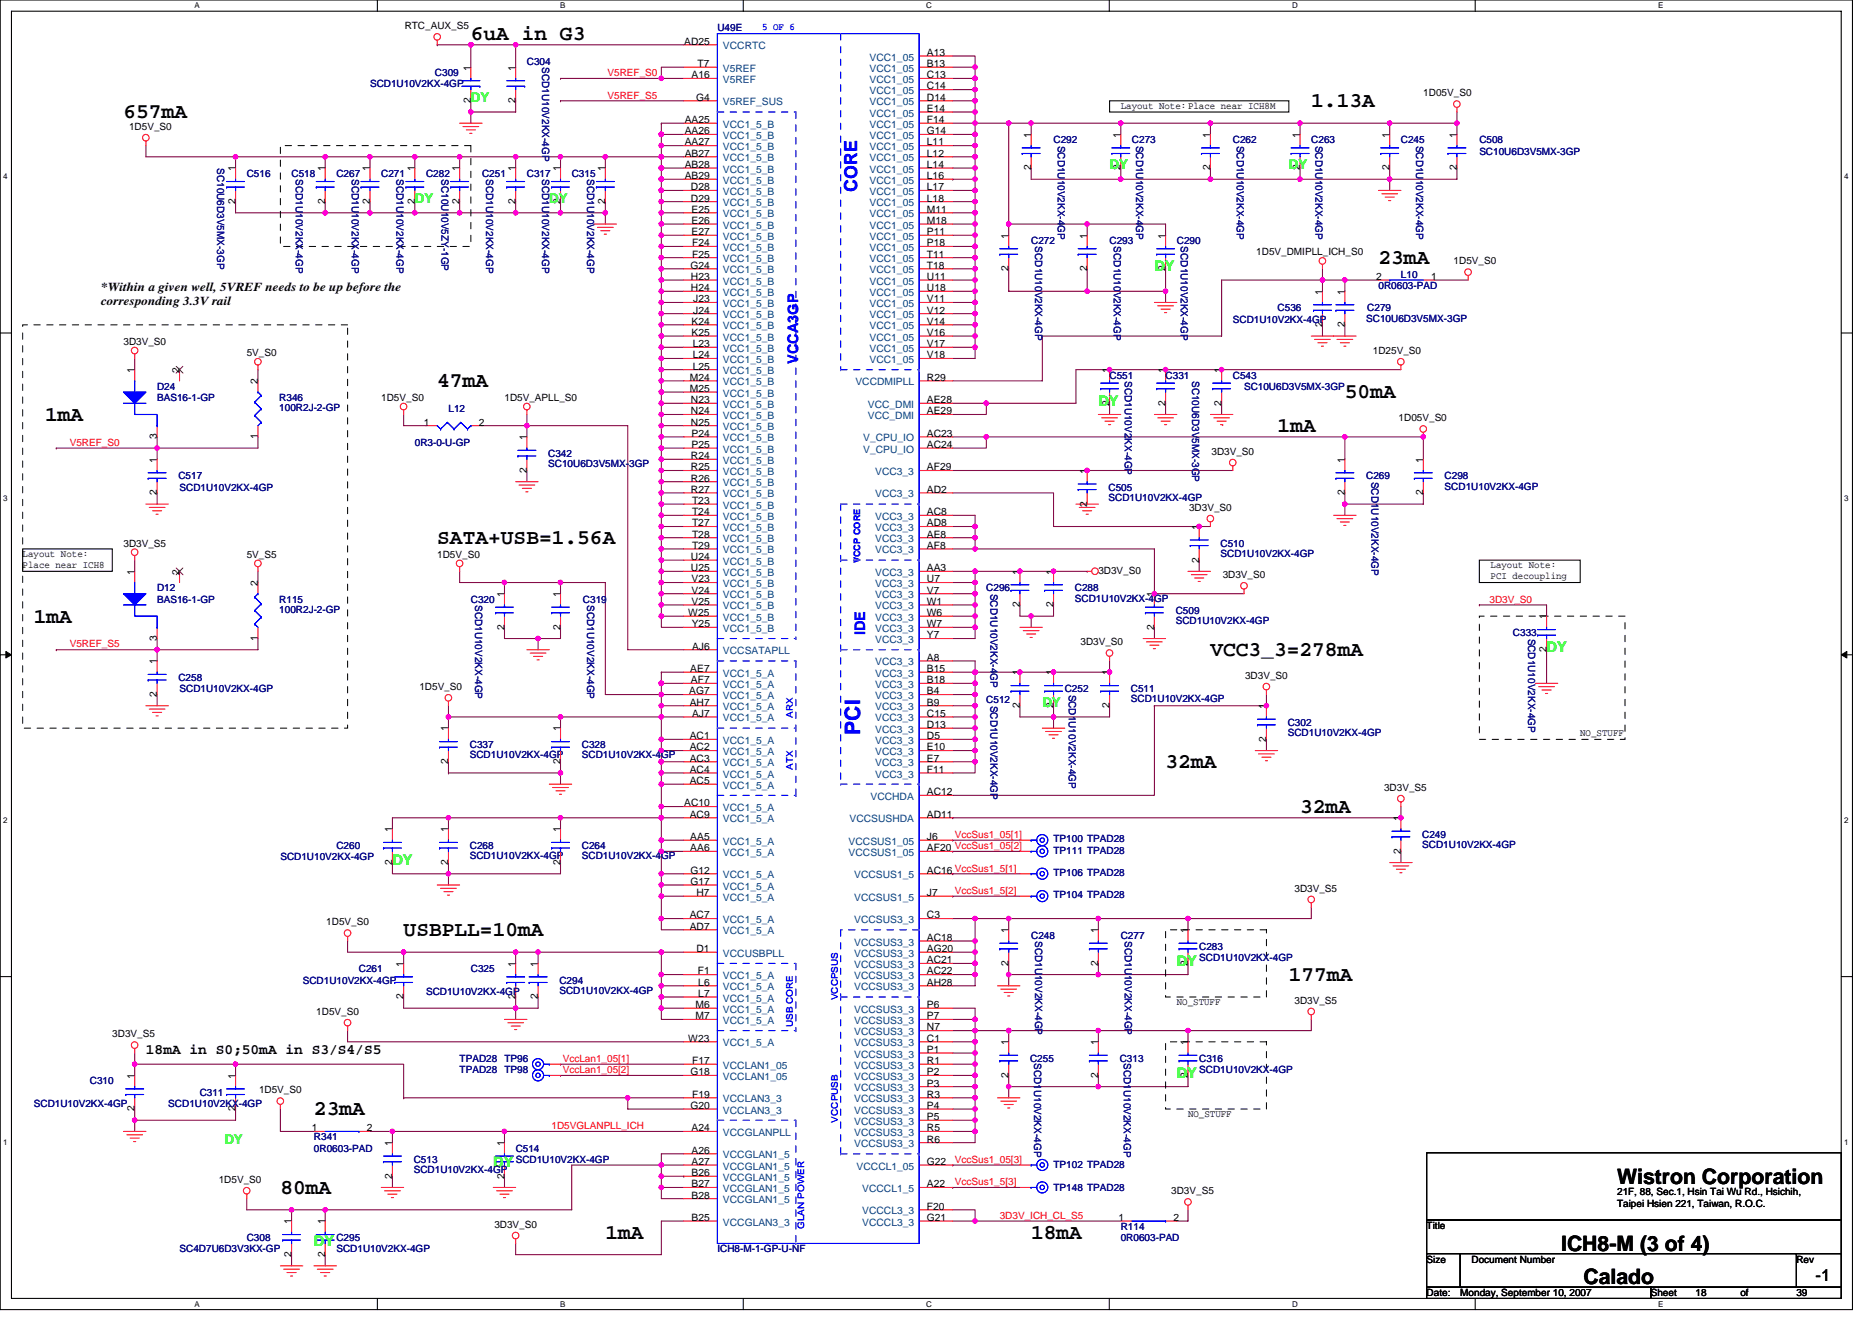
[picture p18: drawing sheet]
<svg xmlns="http://www.w3.org/2000/svg" width="297mm" height="210mm" viewBox="0 0 297 210" stroke-linecap="round" stroke-linejoin="round" font-family="sans-serif">
<defs><g id="words">
<g font-size="3.4">
<text x="74.7" y="6.3">6uA in G3</text>
<text x="208.1" y="17">1.13A</text>
<text x="19.6" y="18.8">657mA</text>
<text x="218.7" y="41.9">23mA</text>
<text x="69.4" y="61.5">47mA</text>
<text x="213.4" y="63.2">50mA</text>
<text x="7.2" y="66.8">1mA</text>
<text x="202.7" y="68.6">1mA</text>
<text x="69.4" y="86.4">SATA+USB=1.56A</text>
<text x="5.4" y="98.8">1mA</text>
<text x="192.1" y="104.1">VCC3_3=278mA</text>
<text x="185" y="121.9">32mA</text>
<text x="206.3" y="129">32mA</text>
<text x="64" y="148.6">USBPLL=10mA</text>
<text x="204.5" y="155.7">177mA</text>
<text x="49.8" y="177">23mA</text>
<text x="44.5" y="189.5">80mA</text>
<text x="256.6" y="187.9">Wistron Corporation</text>
<text x="96.1" y="196.6">1mA</text>
<text x="163.6" y="196.6">18mA</text>
<text x="247.7" y="198.5">ICH8-M (3 of 4)</text>
<text x="251.3" y="203.9">Calado</text>
</g>
<text font-size="3.4" fill="#00f" x="136.5" y="116.6" transform="rotate(-90 136.5 116.6)">PCI</text>
<text font-size="2.8" fill="#00f" x="136" y="30.4" transform="rotate(-90 136 30.4)">CORE</text>
<text font-size="2.6" x="288.1" y="203.3">-1</text>
<g font-size="2.3" fill="#0f0">
<text x="183.2" y="43">DY</text>
<text x="174.3" y="64.4">DY</text>
<text x="245.4" y="103.5">DY</text>
<text x="62.3" y="137.3">DY</text>
<text x="186.7" y="153.3">DY</text>
<text x="186.7" y="171">DY</text>
<text x="78.3" y="185.3">DY</text>
<text x="49.8" y="197.7">DY</text>
</g>
<g font-size="2.3" fill="#00f">
<text x="126.6" y="57.8" transform="rotate(-90 126.6 57.8)">VCCA3GP</text>
<text x="137.3" y="100.8" transform="rotate(-90 137.3 100.8)">IDE</text>
</g>
<text font-size="2.3" x="23.2" y="167.3">18mA in S0;50mA in S3/S4/S5</text>
<g font-size="2.1" fill="#0f0">
<text x="74.7" y="16.2">DY</text>
<text x="176.1" y="26.9">DY</text>
<text x="204.5" y="26.9">DY</text>
<text x="65.8" y="32.2">DY</text>
<text x="87.2" y="32.2">DY</text>
<text x="165.4" y="112.2">DY</text>
<text x="35.6" y="181.5">DY</text>
</g>
<g font-size="1.9">
<text x="16" y="46.2">*Within a given well, 5VREF needs to be up before the</text>
<text x="16" y="48.5">corresponding 3.3V rail</text>
</g>
<g font-size="1.6">
<text x="64.2" y="4.6">RTC_AUX_S5</text>
<text x="74.7" y="11.2" transform="rotate(-90 74.7 11.2)">1</text>
<text x="81.8" y="11.2" transform="rotate(-90 81.8 11.2)">1</text>
<text x="108.6" y="7.1">AD25</text>
<text x="110.7" y="10.6">T7</text>
<text x="147.1" y="8.9">A13</text>
<text x="147.1" y="10.6">B13</text>
<text x="74.7" y="16.4" transform="rotate(-90 74.7 16.4)">2</text>
<text x="81.8" y="16.4" transform="rotate(-90 81.8 16.4)">2</text>
<text x="109.7" y="12.4">A16</text>
<text x="110.4" y="16">G4</text>
<text x="147.1" y="12.4">C13</text>
<text x="147.1" y="14.2">C14</text>
<text x="147.1" y="16">D14</text>
<text x="147.1" y="17.8">E14</text>
<text x="177.8" y="17.3">Layout Note:Place near ICH8M</text>
<text x="225.8" y="15.3">1D05V_S0</text>
<text x="20.5" y="20.6">1D5V_S0</text>
<text x="108.6" y="19.5">AA25</text>
<text x="108.6" y="21.3">AA26</text>
<text x="108.6" y="23.1">AA27</text>
<text x="147.1" y="23.1">L11</text>
<text x="147.1" y="21.3">G14</text>
<text x="147.1" y="19.5">F14</text>
<text x="163.6" y="21.9" transform="rotate(-90 163.6 21.9)">1</text>
<text x="177.8" y="21.9" transform="rotate(-90 177.8 21.9)">1</text>
<text x="192" y="21.9" transform="rotate(-90 192 21.9)">1</text>
<text x="206.3" y="21.9" transform="rotate(-90 206.3 21.9)">1</text>
<text x="220.5" y="21.9" transform="rotate(-90 220.5 21.9)">1</text>
<text x="231.2" y="21.9" transform="rotate(-90 231.2 21.9)">1</text>
<text x="37.4" y="27.2" transform="rotate(-90 37.4 27.2)">1</text>
<text x="51.6" y="27.2" transform="rotate(-90 51.6 27.2)">1</text>
<text x="58.7" y="27.2" transform="rotate(-90 58.7 27.2)">1</text>
<text x="65.8" y="27.2" transform="rotate(-90 65.8 27.2)">1</text>
<text x="72.9" y="27.2" transform="rotate(-90 72.9 27.2)">1</text>
<text x="81.8" y="27.2" transform="rotate(-90 81.8 27.2)">1</text>
<text x="88.9" y="27.2" transform="rotate(-90 88.9 27.2)">1</text>
<text x="96" y="27.2" transform="rotate(-90 96 27.2)">1</text>
<text x="108.6" y="24.9">AB27</text>
<text x="108.6" y="26.6">AB28</text>
<text x="108.6" y="28.4">AB29</text>
<text x="147.1" y="24.9">L12</text>
<text x="147.1" y="26.6">L14</text>
<text x="147.1" y="28.4">L16</text>
<text x="163.6" y="27.1" transform="rotate(-90 163.6 27.1)">2</text>
<text x="177.8" y="27.1" transform="rotate(-90 177.8 27.1)">2</text>
<text x="192" y="27.1" transform="rotate(-90 192 27.1)">2</text>
<text x="206.3" y="27.1" transform="rotate(-90 206.3 27.1)">2</text>
<text x="220.5" y="27.1" transform="rotate(-90 220.5 27.1)">2</text>
<text x="231.2" y="27.1" transform="rotate(-90 231.2 27.1)">2</text>
<text x="37.4" y="32.4" transform="rotate(-90 37.4 32.4)">2</text>
<text x="51.6" y="32.4" transform="rotate(-90 51.6 32.4)">2</text>
<text x="58.7" y="32.4" transform="rotate(-90 58.7 32.4)">2</text>
<text x="65.8" y="32.4" transform="rotate(-90 65.8 32.4)">2</text>
<text x="72.9" y="32.4" transform="rotate(-90 72.9 32.4)">2</text>
<text x="81.8" y="32.4" transform="rotate(-90 81.8 32.4)">2</text>
<text x="88.9" y="32.4" transform="rotate(-90 88.9 32.4)">2</text>
<text x="96" y="32.4" transform="rotate(-90 96 32.4)">2</text>
<text x="109.6" y="30.2">D28</text>
<text x="109.6" y="32">D29</text>
<text x="109.7" y="33.8">E25</text>
<text x="109.7" y="35.5">E26</text>
<text x="147.1" y="33.8">M11</text>
<text x="147.1" y="30.2">L17</text>
<text x="147.1" y="32">L18</text>
<text x="147.1" y="35.5">M18</text>
<text x="109.7" y="37.3">E27</text>
<text x="109.8" y="39.1">F24</text>
<text x="109.8" y="40.9">F25</text>
<text x="147.1" y="37.3">P11</text>
<text x="147.1" y="40.9">T11</text>
<text x="147.1" y="39.1">P18</text>
<text x="160" y="37.9" transform="rotate(-90 160 37.9)">1</text>
<text x="172.5" y="37.9" transform="rotate(-90 172.5 37.9)">1</text>
<text x="184.9" y="37.9" transform="rotate(-90 184.9 37.9)">1</text>
<text x="199.3" y="40.5">1D5V_DMIPLL_ICH_S0</text>
<text x="230.6" y="42">1D5V_S0</text>
<text x="109.6" y="42.7">G24</text>
<text x="109.6" y="44.4">H23</text>
<text x="109.6" y="46.2">H24</text>
<text x="110" y="48">J23</text>
<text x="147.1" y="44.4">U11</text>
<text x="147.1" y="48">V11</text>
<text x="147.1" y="42.7">T18</text>
<text x="147.1" y="46.2">U18</text>
<text x="160" y="43.1" transform="rotate(-90 160 43.1)">2</text>
<text x="172.5" y="43.1" transform="rotate(-90 172.5 43.1)">2</text>
<text x="184.9" y="43.1" transform="rotate(-90 184.9 43.1)">2</text>
<text x="209.8" y="46.8" transform="rotate(-90 209.8 46.8)">1</text>
<text x="213.4" y="46.8" transform="rotate(-90 213.4 46.8)">1</text>
<text x="218.4" y="44.4">2</text>
<text x="227.1" y="44.4">1</text>
<text x="109.7" y="51.5">K24</text>
<text x="109.7" y="53.3">K25</text>
<text x="110" y="49.8">J24</text>
<text x="147.1" y="49.8">V12</text>
<text x="147.1" y="51.5">V14</text>
<text x="147.1" y="53.3">V16</text>
<text x="209.8" y="51.9" transform="rotate(-90 209.8 51.9)">2</text>
<text x="213.4" y="51.9" transform="rotate(-90 213.4 51.9)">2</text>
<text x="19.6" y="54.8">3D3V_S0</text>
<text x="21.4" y="59.2" transform="rotate(-90 21.4 59.2)">1</text>
<text x="28.5" y="59.2" transform="rotate(-90 28.5 59.2)">2</text>
<text x="39.2" y="56.5">5V_S0</text>
<text x="109.9" y="55.1">L23</text>
<text x="109.9" y="56.9">L24</text>
<text x="109.9" y="58.7">L25</text>
<text x="147.1" y="55.1">V17</text>
<text x="147.1" y="56.9">V18</text>
<text x="176" y="59.2" transform="rotate(-90 176 59.2)">1</text>
<text x="184.9" y="59.2" transform="rotate(-90 184.9 59.2)">1</text>
<text x="193.8" y="59.2" transform="rotate(-90 193.8 59.2)">1</text>
<text x="217.8" y="56.2">1D25V_S0</text>
<text x="40.9" y="61" transform="rotate(-90 40.9 61)">2</text>
<text x="60.5" y="63.6">1D5V_S0</text>
<text x="80" y="63.6">1D5V_APLL_S0</text>
<text x="109.5" y="60.4">M24</text>
<text x="109.5" y="62.2">M25</text>
<text x="109.6" y="64">N23</text>
<text x="109.6" y="65.8">N24</text>
<text x="147.1" y="64">AE28</text>
<text x="147.1" y="65.8">AE29</text>
<text x="147.1" y="60.4">R29</text>
<text x="176" y="64.4" transform="rotate(-90 176 64.4)">2</text>
<text x="184.9" y="64.4" transform="rotate(-90 184.9 64.4)">2</text>
<text x="193.8" y="64.4" transform="rotate(-90 193.8 64.4)">2</text>
<text x="24.9" y="69.7" transform="rotate(-90 24.9 69.7)">3</text>
<text x="40.9" y="69.7" transform="rotate(-90 40.9 69.7)">1</text>
<text x="67.2" y="67.5">1</text>
<text x="76" y="67.5">2</text>
<text x="83.6" y="69.9" transform="rotate(-90 83.6 69.9)">1</text>
<text x="109.6" y="67.5">N25</text>
<text x="109.7" y="69.3">P24</text>
<text x="109.7" y="71.1">P25</text>
<text x="147.1" y="69.3">AC23</text>
<text x="147.1" y="71.1">AC24</text>
<text x="221.9" y="66.8">1D05V_S0</text>
<text x="24.9" y="73.4" transform="rotate(-90 24.9 73.4)">1</text>
<text x="83.6" y="75.1" transform="rotate(-90 83.6 75.1)">2</text>
<text x="109.6" y="72.9">R24</text>
<text x="109.6" y="74.7">R25</text>
<text x="109.6" y="76.4">R26</text>
<text x="147.1" y="74.7">AF29</text>
<text x="172.5" y="75.2" transform="rotate(-90 172.5 75.2)">1</text>
<text x="192.2" y="72.2">3D3V_S0</text>
<text x="213.4" y="73.4" transform="rotate(-90 213.4 73.4)">1</text>
<text x="225.8" y="73.4" transform="rotate(-90 225.8 73.4)">1</text>
<text x="24.9" y="78.6" transform="rotate(-90 24.9 78.6)">2</text>
<text x="109.6" y="78.2">R27</text>
<text x="109.8" y="80">T23</text>
<text x="109.8" y="81.8">T24</text>
<text x="109.8" y="83.5">T27</text>
<text x="147.1" y="78.2">AD2</text>
<text x="147.1" y="83.5">AD8</text>
<text x="147.1" y="81.8">AC8</text>
<text x="172.5" y="80.4" transform="rotate(-90 172.5 80.4)">2</text>
<text x="188.7" y="81.1">3D3V_S0</text>
<text x="213.4" y="78.6" transform="rotate(-90 213.4 78.6)">2</text>
<text x="225.8" y="78.6" transform="rotate(-90 225.8 78.6)">2</text>
<text x="3.6" y="88.4">Layout Note:</text>
<text x="19.6" y="86.8">3D3V_S5</text>
<text x="39.2" y="88.5">5V_S5</text>
<text x="69.4" y="88.5">1D5V_S0</text>
<text x="109.6" y="88.9">U24</text>
<text x="109.8" y="85.3">T28</text>
<text x="109.8" y="87.1">T29</text>
<text x="147.1" y="85.3">AE8</text>
<text x="147.1" y="87.1">AF8</text>
<text x="190.3" y="89.3" transform="rotate(-90 190.3 89.3)">2</text>
<text x="190.3" y="84.1" transform="rotate(-90 190.3 84.1)">1</text>
<text x="3.6" y="90.1">Place near ICH8</text>
<text x="21.4" y="91.2" transform="rotate(-90 21.4 91.2)">1</text>
<text x="28.5" y="91.2" transform="rotate(-90 28.5 91.2)">2</text>
<text x="40.9" y="93" transform="rotate(-90 40.9 93)">2</text>
<text x="80" y="94.8" transform="rotate(-90 80 94.8)">1</text>
<text x="88.9" y="94.8" transform="rotate(-90 88.9 94.8)">1</text>
<text x="109.6" y="90.7">U25</text>
<text x="109.7" y="92.4">V23</text>
<text x="109.7" y="94.2">V24</text>
<text x="109.7" y="96">V25</text>
<text x="147.1" y="94.2">V7</text>
<text x="147.1" y="96">W1</text>
<text x="147.1" y="90.7">AA3</text>
<text x="147.1" y="92.4">U7</text>
<text x="161.8" y="91.2" transform="rotate(-90 161.8 91.2)">1</text>
<text x="167.1" y="91.2" transform="rotate(-90 167.1 91.2)">1</text>
<text x="174.3" y="91">3D3V_S0</text>
<text x="183.2" y="94.8" transform="rotate(-90 183.2 94.8)">1</text>
<text x="194" y="91.7">3D3V_S0</text>
<text x="236.5" y="91.9">PCI decoupling</text>
<text x="236.5" y="90.1">Layout Note:</text>
<text x="24.9" y="101.7" transform="rotate(-90 24.9 101.7)">3</text>
<text x="40.9" y="101.7" transform="rotate(-90 40.9 101.7)">1</text>
<text x="80" y="99.9" transform="rotate(-90 80 99.9)">2</text>
<text x="88.9" y="99.9" transform="rotate(-90 88.9 99.9)">2</text>
<text x="109.2" y="97.8">W25</text>
<text x="109.8" y="99.5">Y25</text>
<text x="147.1" y="97.8">W6</text>
<text x="147.1" y="99.5">W7</text>
<text x="147.1" y="101.3">Y7</text>
<text x="161.8" y="96.4" transform="rotate(-90 161.8 96.4)">2</text>
<text x="167.1" y="96.4" transform="rotate(-90 167.1 96.4)">2</text>
<text x="183.2" y="99.9" transform="rotate(-90 183.2 99.9)">2</text>
<text x="245.4" y="98.3" transform="rotate(-90 245.4 98.3)">1</text>
<text x="24.9" y="105.4" transform="rotate(-90 24.9 105.4)">1</text>
<text x="109.5" y="106.7">AE7</text>
<text x="109.8" y="103.1">AJ6</text>
<text x="147.1" y="104.9">A8</text>
<text x="147.1" y="106.7">B15</text>
<text x="161.8" y="107.2" transform="rotate(-90 161.8 107.2)">1</text>
<text x="167.1" y="107.2" transform="rotate(-90 167.1 107.2)">1</text>
<text x="171.4" y="102.4">3D3V_S0</text>
<text x="176" y="107.2" transform="rotate(-90 176 107.2)">1</text>
<text x="197.6" y="107.7">3D3V_S0</text>
<text x="245.4" y="103.5" transform="rotate(-90 245.4 103.5)">2</text>
<text x="24.9" y="110.6" transform="rotate(-90 24.9 110.6)">2</text>
<text x="66.5" y="109.5">1D5V_S0</text>
<text x="109.4" y="110.2">AG7</text>
<text x="109.4" y="112">AH7</text>
<text x="109.6" y="108.4">AF7</text>
<text x="109.8" y="113.8">AJ7</text>
<text x="147.1" y="110.2">B4</text>
<text x="147.1" y="112">B9</text>
<text x="147.1" y="108.4">B18</text>
<text x="147.1" y="113.8">C15</text>
<text x="161.8" y="112.4" transform="rotate(-90 161.8 112.4)">2</text>
<text x="167.1" y="112.4" transform="rotate(-90 167.1 112.4)">2</text>
<text x="176" y="112.4" transform="rotate(-90 176 112.4)">2</text>
<text x="200.9" y="112.5" transform="rotate(-90 200.9 112.5)">1</text>
<text x="71.1" y="116.1" transform="rotate(-90 71.1 116.1)">1</text>
<text x="88.9" y="116.1" transform="rotate(-90 88.9 116.1)">1</text>
<text x="109.4" y="117.3">AC1</text>
<text x="109.4" y="119.1">AC2</text>
<text x="147.1" y="117.3">D5</text>
<text x="147.1" y="119.1">E10</text>
<text x="147.1" y="115.5">D13</text>
<text x="200.9" y="117.7" transform="rotate(-90 200.9 117.7)">2</text>
<text x="250.7" y="116.8">NO_STUFF</text>
<text x="71.1" y="121.3" transform="rotate(-90 71.1 121.3)">2</text>
<text x="88.9" y="121.3" transform="rotate(-90 88.9 121.3)">2</text>
<text x="109.4" y="122.7">AC4</text>
<text x="109.4" y="124.4">AC5</text>
<text x="109.4" y="120.9">AC3</text>
<text x="147.1" y="120.9">E7</text>
<text x="147.1" y="122.7">F11</text>
<text x="219.6" y="125.5">3D3V_S5</text>
<text x="108.6" y="128">AC10</text>
<text x="109.4" y="129.8">AC9</text>
<text x="147.1" y="129.8">AD11</text>
<text x="147.1" y="126.2">AC12</text>
<text x="222.3" y="130.3" transform="rotate(-90 222.3 130.3)">1</text>
<text x="62.2" y="137.3" transform="rotate(-90 62.2 137.3)">2</text>
<text x="62.2" y="132.1" transform="rotate(-90 62.2 132.1)">1</text>
<text x="71.1" y="137.3" transform="rotate(-90 71.1 137.3)">2</text>
<text x="71.1" y="132.1" transform="rotate(-90 71.1 132.1)">1</text>
<text x="88.9" y="137.3" transform="rotate(-90 88.9 137.3)">2</text>
<text x="88.9" y="132.1" transform="rotate(-90 88.9 132.1)">1</text>
<text x="109.5" y="133.3">AA5</text>
<text x="109.5" y="135.1">AA6</text>
<text x="147.1" y="133.3">J6</text>
<text x="147.1" y="135.1">AF20 VccSus1_05[2]</text>
<text x="222.3" y="135.5" transform="rotate(-90 222.3 135.5)">2</text>
<text x="109.6" y="138.7">G12</text>
<text x="109.6" y="140.4">G17</text>
<text x="110.5" y="142.2">H7</text>
<text x="147.1" y="138.7">AC16 VccSus1_5[1]</text>
<text x="147.1" y="142.2">J7</text>
<text x="205.4" y="141.5">3D3V_S5</text>
<text x="51.8" y="146.9">1D5V_S0</text>
<text x="109.4" y="145.8">AC7</text>
<text x="109.4" y="147.6">AD7</text>
<text x="147.1" y="149.3">AC18</text>
<text x="147.1" y="145.8">C3</text>
<text x="160" y="148.1" transform="rotate(-90 160 148.1)">1</text>
<text x="174.3" y="148.1" transform="rotate(-90 174.3 148.1)">1</text>
<text x="188.5" y="148.1" transform="rotate(-90 188.5 148.1)">1</text>
<text x="64" y="153.4" transform="rotate(-90 64 153.4)">1</text>
<text x="81.8" y="153.4" transform="rotate(-90 81.8 153.4)">1</text>
<text x="85.4" y="153.4" transform="rotate(-90 85.4 153.4)">1</text>
<text x="110.5" y="151.1">D1</text>
<text x="110.7" y="154.7">F1</text>
<text x="147.1" y="151.1">AG20</text>
<text x="147.1" y="152.9">AC21</text>
<text x="147.1" y="154.7">AC22</text>
<text x="160" y="153.3" transform="rotate(-90 160 153.3)">2</text>
<text x="174.3" y="153.3" transform="rotate(-90 174.3 153.3)">2</text>
<text x="188.5" y="153.3" transform="rotate(-90 188.5 153.3)">2</text>
<text x="50.2" y="161.1">1D5V_S0</text>
<text x="64" y="158.6" transform="rotate(-90 64 158.6)">2</text>
<text x="81.8" y="158.6" transform="rotate(-90 81.8 158.6)">2</text>
<text x="85.4" y="158.6" transform="rotate(-90 85.4 158.6)">2</text>
<text x="110.4" y="160">M6</text>
<text x="110.4" y="161.8">M7</text>
<text x="110.8" y="156.4">L6</text>
<text x="110.8" y="158.2">L7</text>
<text x="147.1" y="156.4">AH28</text>
<text x="147.1" y="160">P6</text>
<text x="147.1" y="161.8">P7</text>
<text x="186.7" y="159.5">NO_STUFF</text>
<text x="205.4" y="159.3">3D3V_S5</text>
<text x="17.8" y="164.6">3D3V_S5</text>
<text x="109.2" y="165.3">W23</text>
<text x="147.1" y="165.3">C1</text>
<text x="147.1" y="167.1">P1</text>
<text x="147.1" y="163.6">N7</text>
<text x="160" y="165.9" transform="rotate(-90 160 165.9)">1</text>
<text x="174.3" y="165.9" transform="rotate(-90 174.3 165.9)">1</text>
<text x="188.5" y="165.9" transform="rotate(-90 188.5 165.9)">1</text>
<text x="21.4" y="171.2" transform="rotate(-90 21.4 171.2)">1</text>
<text x="37.4" y="171.2" transform="rotate(-90 37.4 171.2)">1</text>
<text x="41.1" y="173.5">1D5V_S0</text>
<text x="109.6" y="170.7">G18</text>
<text x="109.8" y="168.9">F17</text>
<text x="147.1" y="168.9">R1</text>
<text x="147.1" y="170.7">P2</text>
<text x="147.1" y="172.4">P3</text>
<text x="160" y="171.1" transform="rotate(-90 160 171.1)">2</text>
<text x="174.3" y="171.1" transform="rotate(-90 174.3 171.1)">2</text>
<text x="188.5" y="171.1" transform="rotate(-90 188.5 171.1)">2</text>
<text x="21.4" y="176.4" transform="rotate(-90 21.4 176.4)">2</text>
<text x="37.4" y="176.4" transform="rotate(-90 37.4 176.4)">2</text>
<text x="49.5" y="179.6">1</text>
<text x="58.2" y="179.6">2</text>
<text x="109.6" y="176">G20</text>
<text x="109.7" y="179.6">A24</text>
<text x="109.8" y="174.2">F19</text>
<text x="147.1" y="174.2">R3</text>
<text x="147.1" y="176">P4</text>
<text x="147.1" y="177.8">P5</text>
<text x="147.1" y="179.6">R5</text>
<text x="188.5" y="177.3">NO_STUFF</text>
<text x="62.2" y="181.9" transform="rotate(-90 62.2 181.9)">1</text>
<text x="80" y="181.9" transform="rotate(-90 80 181.9)">1</text>
<text x="109.7" y="183.1">A26</text>
<text x="109.7" y="184.9">A27</text>
<text x="147.1" y="184.9">G22</text>
<text x="147.1" y="181.3">R6</text>
<text x="34.7" y="187.7">1D5V_S0</text>
<text x="62.2" y="187.1" transform="rotate(-90 62.2 187.1)">2</text>
<text x="80" y="187.1" transform="rotate(-90 80 187.1)">2</text>
<text x="109.7" y="190.2">B28</text>
<text x="109.7" y="186.7">B26</text>
<text x="109.7" y="188.4">B27</text>
<text x="147.1" y="188.4">A22</text>
<text x="185.8" y="189.5">3D3V_S5</text>
<text x="256.6" y="189.7">21F, 88, Sec.1, Hsin Tai Wu Rd., Hsichih,</text>
<text x="256.6" y="191.5">Taipei Hsien 221, Taiwan, R.O.C.</text>
<text x="46.2" y="194.3" transform="rotate(-90 46.2 194.3)">1</text>
<text x="51.6" y="194.3" transform="rotate(-90 51.6 194.3)">1</text>
<text x="78.4" y="194.9">3D3V_S0</text>
<text x="109.7" y="193.8">B25</text>
<text x="147.1" y="192">F20</text>
<text x="147.1" y="193.8">G21</text>
<text x="177.5" y="193.8">1</text>
<text x="186.2" y="193.8">2</text>
<text x="226.4" y="195.1">Title</text>
<text x="46.2" y="199.5" transform="rotate(-90 46.2 199.5)">2</text>
<text x="51.6" y="199.5" transform="rotate(-90 51.6 199.5)">2</text>
<text x="226.4" y="200.4">Size</text>
<text x="233.5" y="200.4">Document Number</text>
<text x="285" y="200.4">Rev</text>
<text x="226.4" y="205.7">Date:</text>
<text x="231.7" y="205.7">Monday, September 10, 2007</text>
<text x="261.9" y="205.7">Sheet</text>
<text x="269" y="205.7">18</text>
<text x="276.2" y="205.7">of</text>
<text x="285" y="205.7">39</text>
</g>
<g font-size="1.6" fill="#000080">
<text x="113.8" y="5">U49E</text>
<text x="83.6" y="10.3">C304</text>
<text x="86" y="10.7" transform="rotate(90 86 10.7)">SCD1U10V2KX-4GP</text>
<text x="58.7" y="13.9">SCD1U10V2KX-4GP</text>
<text x="69" y="12.1">C309</text>
<text x="167.2" y="22.8">C292</text>
<text x="167.8" y="23.1" transform="rotate(90 167.8 23.1)">SCD1U10V2KX-4GP</text>
<text x="179.6" y="22.8">C273</text>
<text x="180.3" y="23.1" transform="rotate(90 180.3 23.1)">SCD1U10V2KX-4GP</text>
<text x="195.6" y="22.8">C262</text>
<text x="196.3" y="23.1" transform="rotate(90 196.3 23.1)">SCD1U10V2KX-4GP</text>
<text x="208.1" y="22.8">C263</text>
<text x="208.7" y="23.1" transform="rotate(90 208.7 23.1)">SCD1U10V2KX-4GP</text>
<text x="222.3" y="22.8">C245</text>
<text x="224.7" y="23.1" transform="rotate(90 224.7 23.1)">SCD1U10V2KX-4GP</text>
<text x="234.7" y="22.8">C508</text>
<text x="34.5" y="26.7" transform="rotate(90 34.5 26.7)">SC10U6D3V5MX-3GP</text>
<text x="39.2" y="28.1">C516</text>
<text x="46.3" y="28.1">C518</text>
<text x="46.9" y="28.4" transform="rotate(90 46.9 28.4)">SCD1U10V2KX-4GP</text>
<text x="53.4" y="28.1">C267</text>
<text x="55.8" y="28.4" transform="rotate(90 55.8 28.4)">SCD1U10V2KX-4GP</text>
<text x="60.5" y="28.1">C271</text>
<text x="62.9" y="28.4" transform="rotate(90 62.9 28.4)">SCD1U10V2KX-4GP</text>
<text x="67.6" y="28.1">C282</text>
<text x="70" y="28.4" transform="rotate(90 70 28.4)">SC10U10V5ZY-1GP</text>
<text x="76.5" y="28.1">C251</text>
<text x="77.1" y="28.4" transform="rotate(90 77.1 28.4)">SCD1U10V2KX-4GP</text>
<text x="83.6" y="28.1">C317</text>
<text x="86" y="28.4" transform="rotate(90 86 28.4)">SCD1U10V2KX-4GP</text>
<text x="90.7" y="28.1">C315</text>
<text x="93.2" y="28.4" transform="rotate(90 93.2 28.4)">SCD1U10V2KX-4GP</text>
<text x="234.7" y="24.5">SC10U6D3V5MX-3GP</text>
<text x="163.6" y="38.8">C272</text>
<text x="164.3" y="39.1" transform="rotate(90 164.3 39.1)">SCD1U10V2KX-4GP</text>
<text x="176.1" y="38.8">C293</text>
<text x="176.7" y="39.1" transform="rotate(90 176.7 39.1)">SCD1U10V2KX-4GP</text>
<text x="186.7" y="38.8">C290</text>
<text x="187.4" y="39.1" transform="rotate(90 187.4 39.1)">SCD1U10V2KX-4GP</text>
<text x="218.7" y="45.9">0R0603-PAD</text>
<text x="222.3" y="44.1">L10</text>
<text x="195.6" y="51.2">SCD1U10V2KX-4GP</text>
<text x="202.7" y="49.4">C536</text>
<text x="216.8" y="51">SC10U6D3V5MX-3GP</text>
<text x="217" y="49.4">C279</text>
<text x="24.9" y="61.9">D24</text>
<text x="24.9" y="63.6">BAS16-1-GP</text>
<text x="44.3" y="63.6">R346</text>
<text x="44.3" y="65.3">100R2J-2-GP</text>
<text x="71.2" y="65.4">L12</text>
<text x="176.1" y="60.1">C551</text>
<text x="178.5" y="60.5" transform="rotate(90 178.5 60.5)">SCD1U10V2KX-4GP</text>
<text x="185" y="60.1">C331</text>
<text x="189.2" y="60.5" transform="rotate(90 189.2 60.5)">SC10U6D3V5MX-3GP</text>
<text x="195.6" y="60.1">C543</text>
<text x="197.4" y="61.9">SC10U6D3V5MX-3GP</text>
<text x="65.8" y="70.8">0R3-0-U-GP</text>
<text x="28.3" y="76.1">C517</text>
<text x="28.5" y="77.9">SCD1U10V2KX-4GP</text>
<text x="87" y="72.5">C342</text>
<text x="87" y="74.1">SC10U6D3V5MX-3GP</text>
<text x="175.9" y="77.9">C505</text>
<text x="216.8" y="76.1">C269</text>
<text x="217.6" y="76.5" transform="rotate(90 217.6 76.5)">SCD1U10V2KX-4GP</text>
<text x="229.2" y="76.1">C298</text>
<text x="229.2" y="77.7">SCD1U10V2KX-4GP</text>
<text x="175.9" y="79.5">SCD1U10V2KX-4GP</text>
<text x="193.7" y="86.8">C510</text>
<text x="193.7" y="88.4">SCD1U10V2KX-4GP</text>
<text x="24.9" y="93.9">D12</text>
<text x="24.9" y="95.7">BAS16-1-GP</text>
<text x="44.3" y="95.7">R115</text>
<text x="74.7" y="95.7">C320</text>
<text x="92.5" y="95.7">C319</text>
<text x="156.5" y="93.9">C296</text>
<text x="157.2" y="94.2" transform="rotate(90 157.2 94.2)">SCD1U10V2KX-4GP</text>
<text x="170.6" y="93.9">C288</text>
<text x="170.6" y="95.5">SCD1U10V2KX-4GP</text>
<text x="44.3" y="97.3">100R2J-2-GP</text>
<text x="75.4" y="96" transform="rotate(90 75.4 96)">SCD1U10V2KX-4GP</text>
<text x="93.2" y="96" transform="rotate(90 93.2 96)">SCD1U10V2KX-4GP</text>
<text x="186.6" y="97.4">C509</text>
<text x="186.6" y="99">SCD1U10V2KX-4GP</text>
<text x="240.1" y="101">C333</text>
<text x="242.5" y="101.3" transform="rotate(90 242.5 101.3)">SCD1U10V2KX-4GP</text>
<text x="28.3" y="108.1">C258</text>
<text x="28.5" y="109.9">SCD1U10V2KX-4GP</text>
<text x="156.5" y="111.7">C512</text>
<text x="157.2" y="112" transform="rotate(90 157.2 112)">SCD1U10V2KX-4GP</text>
<text x="168.9" y="109.9">C252</text>
<text x="169.6" y="110.2" transform="rotate(90 169.6 110.2)">SCD1U10V2KX-4GP</text>
<text x="179.4" y="109.9">C511</text>
<text x="179.4" y="111.5">SCD1U10V2KX-4GP</text>
<text x="74.5" y="118.8">C337</text>
<text x="92.3" y="118.8">C328</text>
<text x="204.3" y="115.2">C302</text>
<text x="204.3" y="116.8">SCD1U10V2KX-4GP</text>
<text x="74.5" y="120.4">SCD1U10V2KX-4GP</text>
<text x="92.3" y="120.4">SCD1U10V2KX-4GP</text>
<text x="44.5" y="136.5">SCD1U10V2KX-4GP</text>
<text x="53.4" y="134.8">C260</text>
<text x="74.5" y="134.8">C268</text>
<text x="74.5" y="136.4">SCD1U10V2KX-4GP</text>
<text x="92.3" y="134.8">C264</text>
<text x="92.3" y="136.4">SCD1U10V2KX-4GP</text>
<text x="167.2" y="135.5">TP111 TPAD28</text>
<text x="167.2" y="133.7">TP100 TPAD28</text>
<text x="225.7" y="133">C249</text>
<text x="225.7" y="134.6">SCD1U10V2KX-4GP</text>
<text x="167.2" y="139">TP106 TPAD28</text>
<text x="167.2" y="142.6">TP104 TPAD28</text>
<text x="163.6" y="149">C248</text>
<text x="164.3" y="149.4" transform="rotate(90 164.3 149.4)">SCD1U10V2KX-4GP</text>
<text x="177.8" y="149">C277</text>
<text x="178.5" y="149.4" transform="rotate(90 178.5 149.4)">SCD1U10V2KX-4GP</text>
<text x="56.9" y="154.3">C261</text>
<text x="74.7" y="154.3">C325</text>
<text x="190.3" y="150.8">C283</text>
<text x="190.3" y="152.5">SCD1U10V2KX-4GP</text>
<text x="48" y="156.1">SCD1U10V2KX-4GP</text>
<text x="67.6" y="157.9">SCD1U10V2KX-4GP</text>
<text x="88.8" y="156.1">C294</text>
<text x="88.8" y="157.7">SCD1U10V2KX-4GP</text>
<text x="14.3" y="172.1">C310</text>
<text x="31.7" y="173.9">C311</text>
<text x="72.9" y="168.6">TPAD28</text>
<text x="72.9" y="170.3">TPAD28</text>
<text x="80" y="168.6">TP96</text>
<text x="80" y="170.3">TP98</text>
<text x="163.4" y="168.6">C255</text>
<text x="164.1" y="168.7" transform="rotate(90 164.1 168.7)">SCD1U10V2KX-4GP</text>
<text x="177.7" y="168.6">C313</text>
<text x="178.3" y="168.7" transform="rotate(90 178.3 168.7)">SCD1U10V2KX-4GP</text>
<text x="190.3" y="168.6">C316</text>
<text x="190.3" y="170.3">SCD1U10V2KX-4GP</text>
<text x="5.4" y="175.7">SCD1U10V2KX-4GP</text>
<text x="26.7" y="175.7">SCD1U10V2KX-4GP</text>
<text x="49.8" y="181">R341</text>
<text x="49.8" y="182.8">0R0603-PAD</text>
<text x="65.7" y="184.6">C513</text>
<text x="81.8" y="182.8">C514</text>
<text x="81.8" y="184.6">SCD1U10V2KX-4GP</text>
<text x="167.2" y="185.4">TP102 TPAD28</text>
<text x="65.7" y="186.2">SCD1U10V2KX-4GP</text>
<text x="167.2" y="189">TP148 TPAD28</text>
<text x="39.2" y="197">C308</text>
<text x="53.4" y="197">C295</text>
<text x="177.8" y="195.2">R114</text>
<text x="177.8" y="197">0R0603-PAD</text>
<text x="28.5" y="198.8">SC4D7U6D3V3KX-GP</text>
<text x="53.4" y="198.8">SCD1U10V2KX-4GP</text>
<text x="113.8" y="198.8">ICH8-M-1-GP-U-NF</text>
</g>
<text font-size="1.6" fill="#00f" x="120.9" y="4.8">5 OF 6</text>
<g font-size="1.6" fill="#004080">
<text x="114.7" y="7.8">VCCRTC</text>
<text x="114.7" y="11.4">V5REF</text>
<text x="138" y="9.6">VCC1_05</text>
<text x="138" y="11.4">VCC1_05</text>
<text x="114.7" y="13.2">V5REF</text>
<text x="114.7" y="16.7">V5REF_SUS</text>
<text x="138" y="13.2">VCC1_05</text>
<text x="138" y="14.9">VCC1_05</text>
<text x="138" y="16.7">VCC1_05</text>
<text x="114.7" y="20.3">VCC1_5_B</text>
<text x="114.7" y="22.1">VCC1_5_B</text>
<text x="114.7" y="23.8">VCC1_5_B</text>
<text x="138" y="23.8">VCC1_05</text>
<text x="138" y="22.1">VCC1_05</text>
<text x="138" y="18.5">VCC1_05</text>
<text x="138" y="20.3">VCC1_05</text>
<text x="114.7" y="25.6">VCC1_5_B</text>
<text x="114.7" y="27.4">VCC1_5_B</text>
<text x="114.7" y="29.2">VCC1_5_B</text>
<text x="138" y="25.6">VCC1_05</text>
<text x="138" y="27.4">VCC1_05</text>
<text x="138" y="29.2">VCC1_05</text>
<text x="114.7" y="30.9">VCC1_5_B</text>
<text x="114.7" y="32.7">VCC1_5_B</text>
<text x="114.7" y="34.5">VCC1_5_B</text>
<text x="138" y="34.5">VCC1_05</text>
<text x="138" y="30.9">VCC1_05</text>
<text x="138" y="32.7">VCC1_05</text>
<text x="114.7" y="36.3">VCC1_5_B</text>
<text x="114.7" y="38.1">VCC1_5_B</text>
<text x="114.7" y="39.8">VCC1_5_B</text>
<text x="114.7" y="41.6">VCC1_5_B</text>
<text x="138" y="38.1">VCC1_05</text>
<text x="138" y="41.6">VCC1_05</text>
<text x="138" y="36.3">VCC1_05</text>
<text x="138" y="39.8">VCC1_05</text>
<text x="114.7" y="43.4">VCC1_5_B</text>
<text x="114.7" y="45.2">VCC1_5_B</text>
<text x="114.7" y="46.9">VCC1_5_B</text>
<text x="138" y="45.2">VCC1_05</text>
<text x="138" y="43.4">VCC1_05</text>
<text x="138" y="46.9">VCC1_05</text>
<text x="114.7" y="48.7">VCC1_5_B</text>
<text x="114.7" y="50.5">VCC1_5_B</text>
<text x="114.7" y="52.3">VCC1_5_B</text>
<text x="138" y="48.7">VCC1_05</text>
<text x="138" y="50.5">VCC1_05</text>
<text x="138" y="52.3">VCC1_05</text>
<text x="114.7" y="54.1">VCC1_5_B</text>
<text x="114.7" y="55.8">VCC1_5_B</text>
<text x="114.7" y="57.6">VCC1_5_B</text>
<text x="114.7" y="59.4">VCC1_5_B</text>
<text x="138" y="54.1">VCC1_05</text>
<text x="138" y="55.8">VCC1_05</text>
<text x="138" y="57.6">VCC1_05</text>
<text x="114.7" y="61.2">VCC1_5_B</text>
<text x="114.7" y="62.9">VCC1_5_B</text>
<text x="114.7" y="64.7">VCC1_5_B</text>
<text x="135.7" y="61.2">VCCDMIPLL</text>
<text x="137.7" y="64.7">VCC_DMI</text>
<text x="114.7" y="66.5">VCC1_5_B</text>
<text x="114.7" y="68.3">VCC1_5_B</text>
<text x="114.7" y="70.1">VCC1_5_B</text>
<text x="114.7" y="71.8">VCC1_5_B</text>
<text x="137" y="70.1">V_CPU_IO</text>
<text x="137" y="71.8">V_CPU_IO</text>
<text x="137.7" y="66.5">VCC_DMI</text>
<text x="114.7" y="73.6">VCC1_5_B</text>
<text x="114.7" y="75.4">VCC1_5_B</text>
<text x="114.7" y="77.2">VCC1_5_B</text>
<text x="138.9" y="75.4">VCC3_3</text>
<text x="114.7" y="79">VCC1_5_B</text>
<text x="114.7" y="80.7">VCC1_5_B</text>
<text x="114.7" y="82.5">VCC1_5_B</text>
<text x="138.9" y="79">VCC3_3</text>
<text x="138.9" y="82.5">VCC3_3</text>
<text x="114.7" y="89.6">VCC1_5_B</text>
<text x="114.7" y="84.3">VCC1_5_B</text>
<text x="114.7" y="86.1">VCC1_5_B</text>
<text x="114.7" y="87.8">VCC1_5_B</text>
<text x="138.9" y="84.3">VCC3_3</text>
<text x="138.9" y="86.1">VCC3_3</text>
<text x="138.9" y="87.8">VCC3_3</text>
<text x="114.7" y="93.2">VCC1_5_B</text>
<text x="114.7" y="95">VCC1_5_B</text>
<text x="114.7" y="91.4">VCC1_5_B</text>
<text x="138.9" y="95">VCC3_3</text>
<text x="138.9" y="91.4">VCC3_3</text>
<text x="138.9" y="93.2">VCC3_3</text>
<text x="114.7" y="96.7">VCC1_5_B</text>
<text x="114.7" y="98.5">VCC1_5_B</text>
<text x="114.7" y="100.3">VCC1_5_B</text>
<text x="138.9" y="98.5">VCC3_3</text>
<text x="138.9" y="96.7">VCC3_3</text>
<text x="138.9" y="100.3">VCC3_3</text>
<text x="114.7" y="103.8">VCCSATAPLL</text>
<text x="114.7" y="107.4">VCC1_5_A</text>
<text x="138.9" y="102.1">VCC3_3</text>
<text x="138.9" y="105.6">VCC3_3</text>
<text x="138.9" y="107.4">VCC3_3</text>
<text x="114.7" y="109.2">VCC1_5_A</text>
<text x="114.7" y="111">VCC1_5_A</text>
<text x="114.7" y="112.7">VCC1_5_A</text>
<text x="138.9" y="111">VCC3_3</text>
<text x="138.9" y="112.7">VCC3_3</text>
<text x="138.9" y="109.2">VCC3_3</text>
<text x="114.7" y="114.5">VCC1_5_A</text>
<text x="114.7" y="118.1">VCC1_5_A</text>
<text x="114.7" y="119.8">VCC1_5_A</text>
<text x="138.9" y="118.1">VCC3_3</text>
<text x="138.9" y="119.8">VCC3_3</text>
<text x="138.9" y="116.3">VCC3_3</text>
<text x="138.9" y="114.5">VCC3_3</text>
<text x="114.7" y="123.4">VCC1_5_A</text>
<text x="114.7" y="125.2">VCC1_5_A</text>
<text x="114.7" y="121.6">VCC1_5_A</text>
<text x="138.9" y="121.6">VCC3_3</text>
<text x="138.9" y="123.4">VCC3_3</text>
<text x="114.7" y="130.5">VCC1_5_A</text>
<text x="114.7" y="128.7">VCC1_5_A</text>
<text x="134.8" y="130.5">VCCSUSHDA</text>
<text x="138.1" y="127">VCCHDA</text>
<text x="114.7" y="134.1">VCC1_5_A</text>
<text x="114.7" y="135.8">VCC1_5_A</text>
<text x="134.7" y="134.1">VCCSUS1_05</text>
<text x="134.7" y="135.8">VCCSUS1_05</text>
<text x="114.7" y="139.4">VCC1_5_A</text>
<text x="114.7" y="141.2">VCC1_5_A</text>
<text x="114.7" y="143">VCC1_5_A</text>
<text x="135.5" y="139.4">VCCSUS1_5</text>
<text x="135.5" y="143">VCCSUS1_5</text>
<text x="114.7" y="146.5">VCC1_5_A</text>
<text x="114.7" y="148.3">VCC1_5_A</text>
<text x="135.5" y="146.5">VCCSUS3_3</text>
<text x="114.7" y="155.4">VCC1_5_A</text>
<text x="114.7" y="151.8">VCCUSBPLL</text>
<text x="135.5" y="150.1">VCCSUS3_3</text>
<text x="135.5" y="151.8">VCCSUS3_3</text>
<text x="135.5" y="153.6">VCCSUS3_3</text>
<text x="135.5" y="155.4">VCCSUS3_3</text>
<text x="114.7" y="157.2">VCC1_5_A</text>
<text x="114.7" y="160.7">VCC1_5_A</text>
<text x="114.7" y="159">VCC1_5_A</text>
<text x="135.5" y="157.2">VCCSUS3_3</text>
<text x="135.5" y="160.7">VCCSUS3_3</text>
<text x="114.7" y="166.1">VCC1_5_A</text>
<text x="114.7" y="162.5">VCC1_5_A</text>
<text x="135.5" y="166.1">VCCSUS3_3</text>
<text x="135.5" y="167.9">VCCSUS3_3</text>
<text x="135.5" y="164.3">VCCSUS3_3</text>
<text x="135.5" y="162.5">VCCSUS3_3</text>
<text x="114.7" y="169.6">VCCLAN1_05</text>
<text x="114.7" y="171.4">VCCLAN1_05</text>
<text x="135.5" y="169.6">VCCSUS3_3</text>
<text x="135.5" y="171.4">VCCSUS3_3</text>
<text x="135.5" y="173.2">VCCSUS3_3</text>
<text x="114.7" y="175">VCCLAN3_3</text>
<text x="114.7" y="176.7">VCCLAN3_3</text>
<text x="135.5" y="175">VCCSUS3_3</text>
<text x="135.5" y="176.7">VCCSUS3_3</text>
<text x="135.5" y="178.5">VCCSUS3_3</text>
<text x="114.7" y="180.3">VCCGLANPLL</text>
<text x="114.7" y="183.9">VCCGLAN1_5</text>
<text x="114.7" y="185.6">VCCGLAN1_5</text>
<text x="135.5" y="180.3">VCCSUS3_3</text>
<text x="135.5" y="182.1">VCCSUS3_3</text>
<text x="135.9" y="185.6">VCCCL1_05</text>
<text x="114.7" y="191">VCCGLAN1_5</text>
<text x="114.7" y="187.4">VCCGLAN1_5</text>
<text x="114.7" y="189.2">VCCGLAN1_5</text>
<text x="136.8" y="189.2">VCCCL1_5</text>
<text x="114.7" y="194.5">VCCGLAN3_3</text>
<text x="136.8" y="192.7">VCCCL3_3</text>
<text x="136.8" y="194.5">VCCCL3_3</text>
</g>
<g font-size="1.6" fill="#f00">
<text x="96.4" y="12.1">V5REF_S0</text>
<text x="96.4" y="15.6">V5REF_S5</text>
<text x="11.1" y="70.8">V5REF_S0</text>
<text x="236.3" y="95.7">3D3V_S0</text>
<text x="11.1" y="102.8">V5REF_S5</text>
<text x="151.5" y="133">VccSus1_05[1]</text>
<text x="151.5" y="141.9">VccSus1_5[2]</text>
<text x="89.3" y="168.6">VccLan1_05[1]</text>
<text x="89.3" y="170.3">VccLan1_05[2]</text>
<text x="87.5" y="179.2">1D5VGLANPLL_ICH</text>
<text x="151.5" y="184.6">VccSus1_05[3]</text>
<text x="151.5" y="188.1">VccSus1_5[3]</text>
<text x="158.6" y="193.4">3D3V_ICH_CL_S5</text>
</g>
<g font-size="1.4" fill="#00f">
<text x="136.5" y="89.4" transform="rotate(-90 136.5 89.4)">VCCP CORE</text>
<text x="125.8" y="114" transform="rotate(-90 125.8 114)">ARX</text>
<text x="125.8" y="122.2" transform="rotate(-90 125.8 122.2)">ATX</text>
<text x="132.9" y="158.8" transform="rotate(-90 132.9 158.8)">VCCPSUS</text>
<text x="125.8" y="163" transform="rotate(-90 125.8 163)">USB CORE</text>
<text x="132.9" y="178.2" transform="rotate(-90 132.9 178.2)">VCCPUSB</text>
<text x="127.6" y="195.1" transform="rotate(-90 127.6 195.1)">GLAN POWER</text>
</g>
<g font-size="1.3">
<text x="30.8" y="1.3">A</text>
<text x="88.9" y="1.3">B</text>
<text x="147" y="1.3">C</text>
<text x="205" y="1.3">D</text>
<text x="263.1" y="1.3">E</text>
<text x=".5" y="28.4">4</text>
<text x="292.6" y="28.4">4</text>
<text x=".5" y="79.5">3</text>
<text x="292.6" y="79.5">3</text>
<text x=".5" y="130.6">2</text>
<text x="292.6" y="130.6">2</text>
<text x=".5" y="181.7">1</text>
<text x="292.6" y="181.7">1</text>
<text x="30.8" y="207.4">A</text>
<text x="88.9" y="207.4">B</text>
<text x="147" y="207.4">C</text>
<text x="205" y="207.4">D</text>
<text x="263.1" y="207.4">E</text>
</g>
</g></defs>
<path d="M0 0h293.9v207.9h-293.9zM1.8 1.8h290.4v204.3h-290.4z" fill="none" stroke="#000" stroke-width=".17"/>
<g fill="#fff">
<path d="M30.8 .2h.9v1.4h-.9z"/>
<path d="M30.8 206.3h.9v1.4h-.9z"/>
</g>
<path d="M59.9 0v1.8M59.9 206.1v1.8" fill="none" stroke="#000" stroke-width=".17"/>
<g fill="#fff">
<path d="M88.9 .2h.8v1.4h-.8z"/>
<path d="M88.9 206.3h.8v1.4h-.8z"/>
</g>
<path d="M117.9 0v1.8M117.9 206.1v1.8" fill="none" stroke="#000" stroke-width=".17"/>
<g fill="#fff">
<path d="M147 .2h.9v1.4h-.9z"/>
<path d="M147 206.3h.9v1.4h-.9z"/>
</g>
<path d="M176 0v1.8M176 206.1v1.8" fill="none" stroke="#000" stroke-width=".17"/>
<g fill="#fff">
<path d="M205 .2h.9v1.4h-.9z"/>
<path d="M205 206.3h.9v1.4h-.9z"/>
</g>
<path d="M234.1 0v1.8M234.1 206.1v1.8" fill="none" stroke="#000" stroke-width=".17"/>
<g fill="#fff">
<path d="M263.1 .2h.8v1.4h-.8z"/>
<path d="M263.1 206.3h.8v1.4h-.8z"/>
<path d="M.5 27.3h.7v1.4h-.7z"/>
<path d="M292.6 27.3h.7v1.4h-.7z"/>
<path d="M.5 78.4h.7v1.4h-.7z"/>
<path d="M292.6 78.4h.7v1.4h-.7z"/>
</g>
<path d="M0 52.9h1.8M292.2 52.9h1.7" fill="none" stroke="#000" stroke-width=".17"/>
<g fill="#fff">
<path d="M.5 129.5h.7v1.4h-.7z"/>
<path d="M292.6 129.5h.7v1.4h-.7z"/>
</g>
<path d="M0 103.9h1.8M292.2 103.9h1.7" fill="none" stroke="#000" stroke-width=".17"/>
<path d="M.9 103.4l.9 .5-.9 .5zM292.2 103.9l.8-.5v1z" fill="#000" stroke="#000" stroke-width=".16"/>
<g fill="#fff">
<path d="M.5 180.5h.7v1.4h-.7z"/>
<path d="M292.6 180.5h.7v1.4h-.7z"/>
</g>
<path d="M176.1 16h28.4v1.8h-28.4zM3.6 87.1h14.2v3.6h-14.2zM234.7 88.9h16v3.6h-16zM0 155h1.8M292.2 155h1.7M226.4 199h5.3v5.3h-5.3zM226.4 183h65.8v10.6h-65.8zM226.4 193.6h65.8v5.4h-65.8zM231.7 199h53.3v5.3h-53.3zM285 199h7.2v5.3h-7.2zM226.4 204.3h35.5v1.8h-35.5zM261.9 204.3h30.3v1.8h-30.3z" fill="none" stroke="#000" stroke-width=".17"/>
<g fill="none" stroke="#800040" stroke-width=".17">
<path d="M69.4 7.1h.1M69.4 7.1h12.4M74.7 7.1v3.6M74.7 17.8h.1M74.7 16v1.8h7.1v-1.8M74.7 7.1h.1M74.7 17.8v1.8M81.8 7.1h26.7M81.8 7.1v3.6M88.9 12.4h.1M88.9 16h.1M88.9 12.4h19.6"/>
<path d="M88.9 16h19.6M104.9 12.4h.1M104.9 19.6h.1M104.9 19.6h3.6M104.9 19.6v12.4M108.5 10.7h-3.6v1.7M151.2 8.9h3.5v1.8M151.2 10.7h3.5v1.7M151.2 12.4h3.5v1.8M151.2 19.6h3.5M151.2 16h3.5M151.2 14.2h3.5"/>
<path d="M151.2 17.8h3.5M154.7 19.6h.1M154.7 10.7h.1M154.7 12.4h.1M154.7 14.2h.1M154.7 14.2v1.8M154.7 16h.1M154.7 16v1.8M154.7 17.8h.1M154.7 17.8v1.8M154.7 19.6v1.7h-3.5M154.7 19.6h76.5"/>
<path d="M160.1 19.6v16M160.1 19.6h.1M163.6 19.6v1.7M163.6 19.6h.1M177.8 19.6v1.7M177.8 19.6h.1M192.1 19.6h.1M192.1 19.6v1.7M206.3 19.6v1.7M206.3 19.6h.1M220.5 19.6h.1M220.5 19.6v1.7"/>
<path d="M231.2 17.8v1.8M231.2 19.6h.1M231.2 19.6v1.7M23.2 23.1v1.8h14.2M37.4 24.9v1.8M37.4 24.9h.1M37.4 32v1.8h14.2M37.4 24.9h21.3M51.6 32v1.8M51.6 24.9v1.8M51.6 24.9h.1M51.6 33.8h.1"/>
<path d="M51.6 33.8h7.1M58.7 24.9h7.1M58.7 32v1.8M58.7 33.8h7.1M58.7 24.9v1.8M65.8 24.9h7.1v1.8M65.8 24.9h.1M65.8 24.9v1.8M65.8 32v1.8M65.8 33.8h.1M65.8 33.8h7.1M72.9 32v1.8"/>
<path d="M72.9 24.9h8.9M72.9 33.8h8.9M81.8 24.9v1.8M81.8 24.9h.1M81.8 32v1.8M81.8 33.8h.1M81.8 24.9h14.3M81.8 33.8h7.1M88.9 24.9v1.8M88.9 32v1.8M88.9 33.8h7.2v1.8M88.9 24.9h.1"/>
<path d="M96.1 32h.1M96.1 24.9v1.8M96.1 24.9h8.8M96.1 32v1.8M104.9 30.2h3.6M104.9 28.4h3.6M104.9 26.7h3.6M104.9 24.9h3.6M104.9 23.1h3.6M104.9 21.3h3.6M104.9 21.3h.1M104.9 33.8h.1"/>
<path d="M104.9 37.3h3.6M104.9 37.3v1.8h3.6M104.9 37.3h.1M104.9 39.1h.1M104.9 35.6h.1M104.9 35.6h3.6M104.9 23.1h.1M104.9 24.9h.1M104.9 28.4h.1M104.9 26.7h.1M104.9 32h.1M104.9 30.2h.1"/>
<path d="M104.9 32v1.8h3.6M104.9 33.8v3.5M104.9 39.1v21.4M104.9 32h3.6M151.2 23.1h3.5M151.2 39.1h3.5M151.2 37.3h3.5M151.2 33.8h3.5M151.2 35.6h3.5M151.2 30.2h3.5M151.2 32h3.5M151.2 26.7h3.5"/>
<path d="M151.2 28.4h.1M151.2 24.9h3.5M151.2 28.4h3.5M154.7 30.2v26.7h-3.5M154.7 24.9h.1M154.7 37.3h.1M154.7 32h.1M154.7 33.8h.1M154.7 30.2h.1M154.7 28.4v1.8M154.7 39.1h.1M154.7 21.3h.1"/>
<path d="M154.7 26.7h.1M154.7 35.6h.1M154.7 23.1h.1M154.7 21.3v7.1M160.1 35.6h24.9v1.7M160.1 35.6v1.7M160.1 35.6h.1M163.6 26.7v1.7h14.2M172.5 35.6v1.7M172.5 35.6h.1M177.8 26.7v1.7M177.8 28.4h.1"/>
<path d="M177.8 28.4h42.7M192.1 28.4h.1M192.1 26.7v1.7M206.3 26.7v1.7M206.3 28.4h.1M220.5 26.7v1.7M220.5 28.4v1.8M231.2 26.7v1.7h-10.7M21.4 56.9v1.8M40.9 58.7v1.8M104.9 40.9h3.6M104.9 40.9h.1"/>
<path d="M104.9 51.6h3.6M104.9 44.4h.1M104.9 44.4h3.6M104.9 46.2h.1M104.9 46.2h3.6M104.9 48h.1M104.9 49.8h.1M104.9 48h3.6M104.9 49.8h3.6M104.9 42.7h.1M104.9 42.7h3.6M104.9 56.9h3.6"/>
<path d="M104.9 53.3h.1M104.9 53.3h3.6M104.9 56.9h.1M104.9 55.1h3.6M104.9 55.1h.1M104.9 58.7h.1M104.9 51.6h.1M104.9 58.7h3.6M151.2 40.9h3.5M151.2 55.1h3.5M151.2 53.3h3.5M151.2 44.4h3.5"/>
<path d="M151.2 46.2h3.5M151.2 51.6h3.5M151.2 48h3.5M151.2 49.8h3.5M151.2 42.7h3.5M154.7 42.7h.1M154.7 51.6h.1M154.7 55.1h.1M154.7 49.8h.1M154.7 48h.1M154.7 46.2h.1M154.7 40.9h.1"/>
<path d="M154.7 44.4h.1M154.7 53.3h.1M160.1 42.7v3.5h12.4M172.5 42.7v3.5M172.5 46.2h.1M172.5 46.2h12.5M176.1 58.7h-5.4v5.3h-14.2M176.1 58.7h.1M176.1 58.7h46.2M185 42.7v3.5M185 46.2h.1M185 58.7h.1"/>
<path d="M185 46.2v1.8M193.8 58.7h.1M209.8 44.4v1.8M209.8 51.6v1.7M209.8 42.7v1.7M209.8 44.4h-16v8.9h-28.4v7.2h-14.2M209.8 44.4h.1M209.8 44.4h3.6M213.4 51.6v1.7M213.4 44.4v1.8M213.4 44.4h5.3M227.6 44.4h5.4"/>
<path d="M8.9 71.1h.1M24.9 71.1h.1M24.9 71.1v1.8M24.9 78.2v1.8M24.9 69.3v1.8M40.9 69.3v1.8h-32M64 65.8v1.8h3.6M76.5 67.6h23.1v35.5h8.9M83.6 67.6v1.7M83.6 67.6h.1M83.6 65.8v1.8M83.6 74.7v1.8"/>
<path d="M104.9 60.5h3.6M104.9 60.5v1.7h3.6M104.9 60.5h.1M104.9 65.8h3.6M104.9 67.6h.1M104.9 62.2h.1M104.9 74.7h.1M104.9 64h.1M104.9 71.1h3.6M104.9 76.5h3.6M104.9 74.7h3.6M104.9 64h3.6"/>
<path d="M104.9 65.8h.1M104.9 71.1h.1M104.9 67.6h3.6M104.9 72.9h.1M104.9 69.3h3.6M104.9 69.3h.1M104.9 72.9h3.6M104.9 78.2h.1M104.9 78.2h3.6M104.9 76.5h.1M104.9 62.2v35.6M151.2 69.3h5.3v1.8h-5.3"/>
<path d="M151.2 74.7h21.3M151.2 78.2h16v5.4h23.1M151.2 64h5.3M156.5 69.3h69.3v3.6M156.5 64h.1M156.5 64v1.8h-5.3M156.5 69.3h.1M172.5 74.7h.1M172.5 74.7h23.1M176.1 64v1.8M185 64v1.8M193.8 64v1.8"/>
<path d="M213.4 69.3v3.6M213.4 78.2v1.8M213.4 69.3h.1M225.8 78.2v1.8h-12.4M21.4 88.9v1.8M40.9 90.7v1.8M72.9 90.7v1.8h7.1M80 92.5h8.9v1.7M80 92.5h.1M80 99.6v1.7h5.4M80 92.5v1.7M88.9 99.6v1.7h-3.5"/>
<path d="M88.9 92.5h7.2v17.7h8.8M104.9 92.5h.1M104.9 90.7h.1M104.9 94.2h3.6M104.9 81.8h3.6M104.9 88.9h3.6M104.9 90.7h3.6M104.9 92.5h3.6M104.9 88.9h.1M104.9 87.1h.1M104.9 85.3h3.6M104.9 80h3.6"/>
<path d="M104.9 87.1h3.6M104.9 85.3h.1M104.9 80h.1M104.9 83.6h.1M104.9 81.8h.1M104.9 96h.1M104.9 83.6h3.6M104.9 96h3.6M104.9 97.8h3.6M104.9 97.8v1.8h3.6M104.9 97.8h.1M104.9 94.2h.1"/>
<path d="M151.2 97.8h3.5M151.2 96h3.5M151.2 99.6h3.5M151.2 94.2h3.5M151.2 92.5h3.5M151.2 90.7h3.5M151.2 81.8h3.5v1.8M151.2 85.3h3.5M151.2 87.1h3.5M151.2 83.6h3.5M154.7 90.7v1.8M154.7 96h.1"/>
<path d="M154.7 92.5v8.8h-3.5M154.7 97.8h.1M154.7 94.2h.1M154.7 99.6h.1M154.7 92.5h.1M154.7 87.1h28.5v7.1M154.7 83.6h.1M154.7 85.3h.1M154.7 85.3v1.8M154.7 87.1h.1M154.7 90.7h7.1M154.7 83.6v1.7"/>
<path d="M161.8 90.7h10.7M161.8 96v1.8h1.8M161.8 90.7h.1M163.6 97.8h.1M163.6 97.8v1.8M167.2 96v1.8h-3.6M172.5 90.7h.1M183.2 94.2h.1M183.2 99.6v1.7M183.2 94.2h14.2M190.3 83.6h.1M190.3 88.9v1.8"/>
<path d="M190.3 83.6h1.8M213.4 80h.1M213.4 80v1.8M234.7 96h10.7v1.8M234.7 96h.1M8.9 103.1h.1M24.9 103.1v1.8M24.9 103.1h.1M24.9 110.2v1.8M24.9 101.3v1.8M40.9 101.3v1.8h-32M71.2 113.8v1.8"/>
<path d="M71.2 112v1.8M71.2 113.8h.1M71.2 113.8h17.7M85.4 101.3v1.8M85.4 101.3h.1M88.9 113.8v1.8M88.9 113.8h16M104.9 106.7h3.6M104.9 117.3h.1M104.9 108.5h.1M104.9 113.8h.1M104.9 110.2h3.6"/>
<path d="M104.9 110.2v1.8h3.6M104.9 110.2h.1M104.9 119.1h3.6M104.9 106.7v1.8h3.6M104.9 106.7h.1M104.9 112h.1M104.9 119.1h.1M104.9 113.8v3.5M104.9 113.8h3.6M104.9 108.5v1.7M104.9 112v1.8M104.9 117.3v7.2"/>
<path d="M104.9 117.3h3.6M151.2 104.9h3.5v1.8M151.2 106.7h3.5M151.2 117.3h3.5M151.2 119.1h3.5M151.2 115.6h3.5M151.2 113.8h3.5M151.2 112h3.5M151.2 110.2h3.5M151.2 108.5h3.5M154.7 106.7h.1M154.7 108.5h.1"/>
<path d="M154.7 119.1h.1M154.7 115.6h.1M154.7 113.8h.1M154.7 112h.1M154.7 110.2h.1M154.7 117.3h.1M154.7 106.7v14.2M161.8 106.7h.1M161.8 112v1.8h5.4M167.2 112v1.8M167.2 113.8h.1M167.2 113.8v1.8"/>
<path d="M167.2 106.7h.1M176.1 104.9v1.8h-21.4M176.1 112v1.8h-8.9M183.2 112h.1M183.2 112v14.2h-32M201 117.3v1.8M201 110.2v1.8h-17.8M245.4 103.1v5.4M62.3 136.9v1.8h8.9M71.2 122.7h.1M71.2 120.9v1.8M71.2 129.8h-8.9v1.8"/>
<path d="M71.2 138.7v1.8M71.2 129.8h.1M71.2 138.7h.1M71.2 136.9v1.8M71.2 129.8v1.8M71.2 122.7h17.7M71.2 129.8h37.3M88.9 122.7v1.8M88.9 129.8h.1M88.9 136.9v1.8h-17.7M88.9 120.9v1.8M88.9 129.8v1.8"/>
<path d="M104.9 122.7h.1M104.9 120.9h3.6M104.9 124.5h3.6M104.9 120.9h.1M104.9 128h.1M104.9 128v1.8M104.9 133.3h3.6M104.9 133.3h.1M104.9 135.1h3.6M104.9 135.1h.1M104.9 138.7h3.6M104.9 129.8h.1"/>
<path d="M104.9 138.7h.1M104.9 124.5v3.5M104.9 129.8v10.7M104.9 122.7h3.6M104.9 128h3.6M151.2 120.9h3.5M151.2 133.3h.1M151.2 135.1h.1M151.2 129.8h.1M151.2 138.7h.1M151.2 133.3h10.6M151.2 135.1h10.6"/>
<path d="M151.2 138.7h10.6M154.7 120.9v1.8h-3.5M222.3 135.1v1.8M222.3 128v1.8h-71.1M55.2 149.4v1.7h8.8v1.8M64 151.1h17.8v1.8M64 151.1h.1M64 158.2v1.8h17.8M81.8 151.1h.1M81.8 158.2v1.8M81.8 151.1h3.6M85.4 151.1v1.8"/>
<path d="M85.4 151.1h19.5M85.4 158.2v1.8h-3.6M104.9 156.5v1.7h3.6M104.9 156.5h.1M104.9 154.7h.1M104.9 158.2h.1M104.9 145.8v1.8h3.6M104.9 140.5v1.7M104.9 140.5h.1M104.9 142.2h3.6M104.9 145.8h3.6M104.9 151.1h3.6"/>
<path d="M104.9 154.7v1.8M104.9 151.1h.1M104.9 145.8h.1M104.9 156.5h3.6M104.9 154.7h3.6M104.9 142.2v3.6M104.9 151.1v3.6M104.9 158.2v1.8M104.9 140.5h3.6M151.2 154.7h3.5M151.2 152.9h3.5M151.2 151.1h3.5"/>
<path d="M151.2 149.4h3.5M151.2 142.2h.1M151.2 145.8h3.5v3.6M151.2 142.2h10.6M154.7 149.4h.1M154.7 152.9v3.6h-3.5M154.7 154.7h.1M154.7 151.1v1.8M154.7 152.9h.1M154.7 149.4v1.7M154.7 145.8h5.4M160.1 145.8v1.8"/>
<path d="M160.1 152.9v1.8M160.1 154.7h.1M160.1 154.7v1.8M160.1 145.8h14.2M160.1 145.8h.1M160.1 154.7h14.2M174.3 145.8v1.8M174.3 145.8h.1M174.3 152.9v1.8h14.2v-1.8M188.5 145.8v1.8M188.5 145.8h.1M208.1 144v1.8h-33.8"/>
<path d="M21.4 177.8h.1M21.4 168.9v1.8M21.4 176v1.8M21.4 167.1v1.8M21.4 168.9h.1M21.4 168.9h16M21.4 177.8v1.8M37.4 176v1.8h-16M37.4 168.9v1.8M37.4 168.9h26.6v5.3M37.4 168.9h.1M44.5 176v3.6h5.3"/>
<path d="M55.2 163.6v1.8h53.3M58.7 179.6h3.6M62.3 179.6h.1M62.3 179.6h46.2M62.3 179.6v1.8M64 174.2h.1M64 174.2h35.6M80 179.6v1.8M80 179.6h.1M81.8 160h.1M81.8 160v1.8M88.9 168.9h.1"/>
<path d="M88.9 170.7h.1M88.9 168.9h19.6M88.9 170.7h19.6M99.6 174.2h8.9M99.6 174.2v1.8h8.9M104.9 160h3.6M104.9 160v1.8h3.6M104.9 160h.1M151.2 163.6h3.5M151.2 160h3.5v1.8h-3.5M151.2 170.7h3.5M151.2 168.9h3.5"/>
<path d="M151.2 167.1h3.5M151.2 165.4h3.5M151.2 172.5h3.5M151.2 179.6h3.5M151.2 174.2h3.5M151.2 176h3.5M151.2 177.8h3.5M154.7 165.4v1.7M154.7 167.1h.1M154.7 161.8h.1M154.7 163.6h.1M154.7 168.9h.1"/>
<path d="M154.7 172.5h.1M154.7 179.6v1.8h-3.5M154.7 174.2h.1M154.7 174.2v1.8M154.7 176h.1M154.7 176v1.8M154.7 177.8h.1M154.7 177.8v1.8M154.7 179.6h.1M154.7 172.5v1.7M154.7 161.8v3.6M154.7 167.1v5.4"/>
<path d="M160.1 163.6h.1M160.1 170.7v1.8M160.1 172.5h.1M160.1 172.5v1.7M160.1 163.6v1.8M160.1 172.5h14.2M174.3 163.6v1.8M174.3 163.6h.1M174.3 170.7v1.8h14.2v-1.8M188.5 163.6v1.8M188.5 163.6h.1M208.1 161.8v1.8h-53.4"/>
<path d="M39.2 190.2v1.8h7.1M46.3 199.1v1.8M46.3 192h.1M46.3 192v1.8M51.6 199.1v1.8M51.6 192v1.8M51.6 192h.1M62.3 186.7v1.8M80 186.7v1.8M104.9 184.9h-14.2v7.1h-44.4M104.9 186.7v1.8M104.9 188.5v1.7h3.6"/>
<path d="M104.9 188.5h.1M104.9 184.9v1.8M104.9 184.9h.1M104.9 184.9h3.6M104.9 188.5h3.6M104.9 186.7h3.6M108.5 183.1h-3.6v1.8M108.5 186.7h.1M108.5 193.8h-3.6v5.3h-23.1v-1.7M151.2 184.9h.1M151.2 188.5h.1M151.2 192h3.5v1.8h-3.5"/>
<path d="M151.2 184.9h10.6M151.2 188.5h10.6M154.7 193.8h.1M154.7 193.8h23.1M188.5 192v1.8h-1.8"/>
</g>
<g fill="#f0f" stroke="#f0f" stroke-width=".17">
<circle cx="160" cy="35.5" r=".35"/>
<circle cx="172.5" cy="46.2" r=".35"/>
<circle cx="220.5" cy="19.5" r=".35"/>
<circle cx="160" cy="19.5" r=".35"/>
<circle cx="177.8" cy="19.5" r=".35"/>
<circle cx="163.6" cy="19.5" r=".35"/>
<circle cx="192.1" cy="19.5" r=".35"/>
<circle cx="192.1" cy="28.4" r=".35"/>
<circle cx="220.5" cy="28.4" r=".35"/>
<circle cx="206.3" cy="28.4" r=".35"/>
<circle cx="24.9" cy="103.1" r=".35"/>
<circle cx="24.9" cy="71.1" r=".35"/>
<circle cx="154.7" cy="19.5" r=".35"/>
<circle cx="104.9" cy="12.4" r=".35"/>
<circle cx="104.9" cy="160" r=".35"/>
<circle cx="104.9" cy="156.5" r=".35"/>
<circle cx="104.9" cy="154.7" r=".35"/>
<circle cx="163.6" cy="97.8" r=".35"/>
<circle cx="154.7" cy="106.7" r=".35"/>
<circle cx="161.8" cy="106.7" r=".35"/>
<circle cx="167.2" cy="113.8" r=".35"/>
<circle cx="167.2" cy="90.7" r=".35"/>
<circle cx="176" cy="106.7" r=".35"/>
<circle cx="167.2" cy="106.7" r=".35"/>
<circle cx="154.7" cy="108.4" r=".35"/>
<circle cx="154.7" cy="120.9" r=".35"/>
<circle cx="154.7" cy="119.1" r=".35"/>
<circle cx="154.7" cy="115.6" r=".35"/>
<circle cx="154.7" cy="113.8" r=".35"/>
<circle cx="154.7" cy="112" r=".35"/>
<circle cx="154.7" cy="96" r=".35"/>
<circle cx="154.7" cy="97.8" r=".35"/>
<circle cx="154.7" cy="94.2" r=".35"/>
<circle cx="154.7" cy="42.7" r=".35"/>
<circle cx="154.7" cy="51.5" r=".35"/>
<circle cx="154.7" cy="55.1" r=".35"/>
<circle cx="154.7" cy="49.8" r=".35"/>
<circle cx="154.7" cy="48" r=".35"/>
<circle cx="154.7" cy="46.2" r=".35"/>
<circle cx="154.7" cy="24.9" r=".35"/>
<circle cx="154.7" cy="37.3" r=".35"/>
<circle cx="154.7" cy="32" r=".35"/>
<circle cx="154.7" cy="33.8" r=".35"/>
<circle cx="154.7" cy="28.4" r=".35"/>
<circle cx="154.7" cy="30.2" r=".35"/>
<circle cx="154.7" cy="40.9" r=".35"/>
<circle cx="154.7" cy="39.1" r=".35"/>
<circle cx="154.7" cy="21.3" r=".35"/>
<circle cx="154.7" cy="151.1" r=".35"/>
<circle cx="154.7" cy="154.7" r=".35"/>
<circle cx="104.9" cy="21.3" r=".35"/>
<circle cx="104.9" cy="33.8" r=".35"/>
<circle cx="104.9" cy="37.3" r=".35"/>
<circle cx="104.9" cy="39.1" r=".35"/>
<circle cx="104.9" cy="35.5" r=".35"/>
<circle cx="104.9" cy="24.9" r=".35"/>
<circle cx="104.9" cy="23.1" r=".35"/>
<circle cx="104.9" cy="40.9" r=".35"/>
<circle cx="104.9" cy="44.4" r=".35"/>
<circle cx="104.9" cy="46.2" r=".35"/>
<circle cx="104.9" cy="48" r=".35"/>
<circle cx="104.9" cy="49.8" r=".35"/>
<circle cx="104.9" cy="42.7" r=".35"/>
<circle cx="104.9" cy="53.3" r=".35"/>
<circle cx="104.9" cy="60.4" r=".35"/>
<circle cx="104.9" cy="56.9" r=".35"/>
<circle cx="104.9" cy="55.1" r=".35"/>
<circle cx="104.9" cy="58.7" r=".35"/>
<circle cx="104.9" cy="51.5" r=".35"/>
<circle cx="104.9" cy="67.6" r=".35"/>
<circle cx="104.9" cy="62.2" r=".35"/>
<circle cx="104.9" cy="74.7" r=".35"/>
<circle cx="104.9" cy="64" r=".35"/>
<circle cx="104.9" cy="65.8" r=".35"/>
<circle cx="104.9" cy="71.1" r=".35"/>
<circle cx="104.9" cy="72.9" r=".35"/>
<circle cx="104.9" cy="92.4" r=".35"/>
<circle cx="104.9" cy="69.3" r=".35"/>
<circle cx="104.9" cy="90.7" r=".35"/>
<circle cx="104.9" cy="78.2" r=".35"/>
<circle cx="104.9" cy="88.9" r=".35"/>
<circle cx="104.9" cy="87.1" r=".35"/>
<circle cx="104.9" cy="85.3" r=".35"/>
<circle cx="104.9" cy="80" r=".35"/>
<circle cx="104.9" cy="83.6" r=".35"/>
<circle cx="104.9" cy="81.8" r=".35"/>
<circle cx="104.9" cy="96" r=".35"/>
<circle cx="104.9" cy="76.4" r=".35"/>
<circle cx="81.8" cy="24.9" r=".35"/>
<circle cx="88.9" cy="33.8" r=".35"/>
<circle cx="81.8" cy="33.8" r=".35"/>
<circle cx="96" cy="33.8" r=".35"/>
<circle cx="104.9" cy="97.8" r=".35"/>
<circle cx="174.3" cy="145.8" r=".35"/>
<circle cx="174.3" cy="154.7" r=".35"/>
<circle cx="160" cy="154.7" r=".35"/>
<circle cx="88.9" cy="113.8" r=".35"/>
<circle cx="71.1" cy="113.8" r=".35"/>
<circle cx="88.9" cy="122.7" r=".35"/>
<circle cx="188.5" cy="145.8" r=".35"/>
<circle cx="88.9" cy="92.4" r=".35"/>
<circle cx="80" cy="92.4" r=".35"/>
<circle cx="85.4" cy="101.3" r=".35"/>
<circle cx="104.9" cy="117.3" r=".35"/>
<circle cx="104.9" cy="108.4" r=".35"/>
<circle cx="104.9" cy="113.8" r=".35"/>
<circle cx="104.9" cy="110.2" r=".35"/>
<circle cx="104.9" cy="124.4" r=".35"/>
<circle cx="104.9" cy="112" r=".35"/>
<circle cx="213.4" cy="80" r=".35"/>
<circle cx="231.2" cy="19.5" r=".35"/>
<circle cx="37.4" cy="24.9" r=".35"/>
<circle cx="72.9" cy="24.9" r=".35"/>
<circle cx="65.8" cy="24.9" r=".35"/>
<circle cx="72.9" cy="33.8" r=".35"/>
<circle cx="65.8" cy="33.8" r=".35"/>
<circle cx="58.7" cy="24.9" r=".35"/>
<circle cx="51.6" cy="24.9" r=".35"/>
<circle cx="58.7" cy="33.8" r=".35"/>
<circle cx="51.6" cy="33.8" r=".35"/>
<circle cx="154.7" cy="26.7" r=".35"/>
<circle cx="104.9" cy="94.2" r=".35"/>
<circle cx="154.7" cy="99.6" r=".35"/>
<circle cx="154.7" cy="44.4" r=".35"/>
<circle cx="154.7" cy="110.2" r=".35"/>
<circle cx="206.3" cy="19.5" r=".35"/>
<circle cx="154.7" cy="35.5" r=".35"/>
<circle cx="177.8" cy="28.4" r=".35"/>
<circle cx="154.7" cy="152.9" r=".35"/>
<circle cx="154.7" cy="23.1" r=".35"/>
<circle cx="104.9" cy="119.1" r=".35"/>
<circle cx="154.7" cy="117.3" r=".35"/>
<circle cx="154.7" cy="92.4" r=".35"/>
<circle cx="104.9" cy="158.2" r=".35"/>
<circle cx="154.7" cy="53.3" r=".35"/>
<circle cx="172.5" cy="35.5" r=".35"/>
<circle cx="184.9" cy="46.2" r=".35"/>
<circle cx="74.7" cy="17.8" r=".35"/>
<circle cx="74.7" cy="7.1" r=".35"/>
<circle cx="81.8" cy="7.1" r=".35"/>
<circle cx="96" cy="24.9" r=".35"/>
<circle cx="88.9" cy="24.9" r=".35"/>
<circle cx="104.9" cy="26.7" r=".35"/>
<circle cx="104.9" cy="30.2" r=".35"/>
<circle cx="104.9" cy="28.4" r=".35"/>
<circle cx="104.9" cy="32" r=".35"/>
<circle cx="83.6" cy="67.6" r=".35"/>
<circle cx="104.9" cy="120.9" r=".35"/>
<circle cx="104.9" cy="122.7" r=".35"/>
<circle cx="104.9" cy="128" r=".35"/>
<circle cx="104.9" cy="133.3" r=".35"/>
<circle cx="104.9" cy="135.1" r=".35"/>
<circle cx="104.9" cy="140.4" r=".35"/>
<circle cx="104.9" cy="129.8" r=".35"/>
<circle cx="88.9" cy="129.8" r=".35"/>
<circle cx="71.1" cy="129.8" r=".35"/>
<circle cx="64" cy="151.1" r=".35"/>
<circle cx="104.9" cy="151.1" r=".35"/>
<circle cx="85.4" cy="151.1" r=".35"/>
<circle cx="81.8" cy="151.1" r=".35"/>
<circle cx="81.8" cy="160" r=".35"/>
<circle cx="21.4" cy="177.8" r=".35"/>
<circle cx="80" cy="179.6" r=".35"/>
<circle cx="62.3" cy="179.6" r=".35"/>
<circle cx="46.3" cy="192" r=".35"/>
<circle cx="51.6" cy="192" r=".35"/>
<circle cx="104.9" cy="188.5" r=".35"/>
<circle cx="104.9" cy="138.7" r=".35"/>
<circle cx="104.9" cy="186.7" r=".35"/>
<circle cx="104.9" cy="184.9" r=".35"/>
<circle cx="154.7" cy="10.7" r=".35"/>
<circle cx="154.7" cy="12.4" r=".35"/>
<circle cx="154.7" cy="14.2" r=".35"/>
<circle cx="154.7" cy="16" r=".35"/>
<circle cx="154.7" cy="17.8" r=".35"/>
<circle cx="193.8" cy="58.7" r=".35"/>
<circle cx="176" cy="58.7" r=".35"/>
<circle cx="156.5" cy="64" r=".35"/>
<circle cx="225.8" cy="69.3" r=".35"/>
<circle cx="213.4" cy="69.3" r=".35"/>
<circle cx="156.5" cy="69.3" r=".35"/>
<circle cx="154.7" cy="90.7" r=".35"/>
<circle cx="161.8" cy="90.7" r=".35"/>
<circle cx="172.5" cy="74.7" r=".35"/>
<circle cx="190.3" cy="83.6" r=".35"/>
<circle cx="183.2" cy="94.2" r=".35"/>
<circle cx="154.7" cy="83.6" r=".35"/>
<circle cx="154.7" cy="85.3" r=".35"/>
<circle cx="200.9" cy="112" r=".35"/>
<circle cx="213.4" cy="44.4" r=".35"/>
<circle cx="209.8" cy="44.4" r=".35"/>
<circle cx="154.7" cy="87.1" r=".35"/>
<circle cx="222.3" cy="129.8" r=".35"/>
<circle cx="154.7" cy="145.8" r=".35"/>
<circle cx="154.7" cy="149.3" r=".35"/>
<circle cx="154.7" cy="167.1" r=".35"/>
<circle cx="154.7" cy="161.8" r=".35"/>
<circle cx="154.7" cy="163.6" r=".35"/>
<circle cx="154.7" cy="165.3" r=".35"/>
<circle cx="154.7" cy="170.7" r=".35"/>
<circle cx="154.7" cy="168.9" r=".35"/>
<circle cx="160" cy="163.6" r=".35"/>
<circle cx="174.3" cy="163.6" r=".35"/>
<circle cx="174.3" cy="172.5" r=".35"/>
<circle cx="160" cy="172.5" r=".35"/>
<circle cx="188.5" cy="163.6" r=".35"/>
<circle cx="160" cy="145.8" r=".35"/>
<circle cx="154.7" cy="172.5" r=".35"/>
<circle cx="154.7" cy="174.2" r=".35"/>
<circle cx="154.7" cy="176" r=".35"/>
<circle cx="154.7" cy="177.8" r=".35"/>
<circle cx="154.7" cy="179.6" r=".35"/>
<circle cx="154.7" cy="193.8" r=".35"/>
<circle cx="99.6" cy="174.2" r=".35"/>
<circle cx="37.4" cy="168.9" r=".35"/>
<circle cx="21.4" cy="168.9" r=".35"/>
<circle cx="71.1" cy="138.7" r=".35"/>
<circle cx="104.9" cy="142.2" r=".35"/>
<circle cx="104.9" cy="145.8" r=".35"/>
<circle cx="184.9" cy="58.7" r=".35"/>
</g>
<g fill="none" stroke="#f00" stroke-width=".17">
<path d="M69.4 6.4v.7M72.9 19.6h3.6M74.7 10.7v1.7M74.7 14.2v1.8M81.8 10.7v1.7M81.8 14.2v1.8M108.5 7.1h5.3M108.5 10.7h5.3M108.5 12.4h5.3M108.5 16h5.3M108.5 19.6h5.3M145.8 10.7h5.4"/>
<path d="M145.8 12.4h5.4M145.8 16h5.4M145.8 19.6h5.4M145.8 8.9h5.4M145.8 14.2h5.4M145.8 17.8h5.4M231.2 17.1v.7M23.2 22.4v.7M37.4 26.7v1.7M37.4 30.2v1.8M51.6 26.7v1.7M51.6 30.2v1.8"/>
<path d="M58.7 26.7v1.7M58.7 30.2v1.8M65.8 26.7v1.7M65.8 30.2v1.8M72.9 26.7v1.7M72.9 30.2v1.8M73.5 20.1h2.5M74 20.6h1.4M74.5 21.2h.4M81.8 26.7v1.7M81.8 30.2v1.8M88.9 26.7v1.7"/>
<path d="M88.9 30.2v1.8M94.3 35.6h3.5M94.8 36.1h2.5M95.3 36.6h1.5M95.9 37.2h.3M96.1 26.7v1.7M96.1 30.2v1.8M108.5 21.3h5.3M108.5 23.1h5.3M108.5 24.9h5.3M108.5 26.7h5.3M108.5 28.4h5.3"/>
<path d="M108.5 30.2h5.3M108.5 32h5.3M108.5 33.8h5.3M108.5 35.6h5.3M108.5 37.3h5.3M108.5 39.1h5.3M145.8 21.3h5.4M145.8 23.1h5.4M145.8 24.9h5.4M145.8 26.7h5.4M145.8 28.4h5.4M145.8 30.2h5.4"/>
<path d="M145.8 32h5.4M145.8 33.8h5.4M145.8 35.6h5.4M145.8 37.3h5.4M145.8 39.1h5.4M160.1 37.3v1.8M163.6 21.3v1.8M163.6 24.9v1.8M172.5 37.3v1.8M177.8 21.3v1.8M177.8 24.9v1.8M185 37.3v1.8"/>
<path d="M192.1 21.3v1.8M192.1 24.9v1.8M206.3 21.3v1.8M206.3 24.9v1.8M218.7 30.2h3.6M219.3 30.8h2.5M219.8 31.3h1.4M220.3 31.8h.4M220.5 21.3v1.8M220.5 24.9v1.8M231.2 21.3v1.8M231.2 24.9v1.8"/>
<path d="M21.4 56.2v.7M21.4 58.7v1.8M28.5 58.7v1.8M40.9 58v.7M108.5 44.4h5.3M108.5 40.9h5.3M108.5 42.7h5.3M108.5 46.2h5.3M108.5 48h5.3M108.5 49.8h5.3M108.5 51.6h5.3M108.5 53.3h5.3"/>
<path d="M108.5 55.1h5.3M108.5 56.9h5.3M108.5 58.7h5.3M145.8 44.4h5.4M145.8 40.9h5.4M145.8 42.7h5.4M145.8 46.2h5.4M145.8 48h5.4M145.8 49.8h5.4M145.8 51.6h5.4M145.8 53.3h5.4M145.8 55.1h5.4"/>
<path d="M145.8 56.9h5.4M160.1 40.9v1.8M172.5 40.9v1.8M176.1 58.7v1.8M183.2 48h3.5M183.7 48.5h2.5M184.2 49.1h1.5M184.8 49.6h.3M185 40.9v1.8M185 58.7v1.8M193.8 58.7v1.8M208.1 53.3h7.1"/>
<path d="M208.6 53.9h2.5M209.1 54.4h1.5M209.7 54.9h.3M209.8 42v.7M209.8 46.2v1.8M209.8 49.8v1.8M212.1 53.9h2.5M212.7 54.4h1.4M213.2 54.9h.4M213.4 46.2v1.8M213.4 49.8v1.8M218.7 44.4h1.8"/>
<path d="M222.3 58v.7M225.8 44.4h1.8M233 43.7v.7M24.9 67.6v1.7M24.9 72.9v1.8M24.9 76.5v1.7M40.9 60.5v1.7M40.9 67.6v1.7M64 65.1v.7M67.6 67.6h1.8M74.7 67.6h1.8M81.8 76.5h3.6"/>
<path d="M82.4 77h2.5M82.9 77.5h1.4M83.4 78.1h.4M83.6 65.1v.7M83.6 69.3v1.8M83.6 72.9v1.8M108.5 67.6h5.3M108.5 60.5h5.3M108.5 62.2h5.3M108.5 64h5.3M108.5 65.8h5.3M108.5 69.3h5.3"/>
<path d="M108.5 71.1h5.3M108.5 72.9h5.3M108.5 74.7h5.3M108.5 76.5h5.3M108.5 78.2h5.3M145.8 60.5h5.4M145.8 64h5.4M145.8 65.8h5.4M145.8 69.3h5.4M145.8 71.1h5.4M145.8 74.7h5.4M145.8 78.2h5.4"/>
<path d="M172.5 74.7v1.8M172.5 78.2v1.8M174.3 65.8h3.5M174.8 66.3h2.5M175.3 66.8h1.5M175.9 67.4h.3M176.1 62.2v1.8M183.2 65.8h3.5M183.7 66.3h2.5M184.2 66.8h1.5M184.8 67.4h.3M185 62.2v1.8"/>
<path d="M192.1 65.8h3.5M192.6 66.3h2.5M193.1 66.8h1.5M193.7 67.4h.3M193.8 62.2v1.8M194 67.4h.1M195.6 74v.7M213.4 72.9v1.8M213.4 76.5v1.7M225.8 68.6v.7M225.8 72.9v1.8M225.8 76.5v1.7"/>
<path d="M21.4 88.2v.7M21.4 90.7v1.8M23.2 80h3.5M23.7 80.5h2.5M24.2 81.1h1.5M24.8 81.6h.3M24.9 99.6v1.7M28.5 90.7v1.8M40.9 90v.7M40.9 92.5v1.7M40.9 99.6v1.7M72.9 90v.7"/>
<path d="M80 94.2v1.8M80 97.8v1.8M88.9 94.2v1.8M88.9 97.8v1.8M108.5 92.5h5.3M108.5 88.9h5.3M108.5 94.2h5.3M108.5 90.7h5.3M108.5 96h5.3M108.5 97.8h5.3M108.5 99.6h5.3M108.5 80h5.3"/>
<path d="M108.5 81.8h5.3M108.5 83.6h5.3M108.5 85.3h5.3M108.5 87.1h5.3M145.8 92.5h5.4M145.8 94.2h5.4M145.8 90.7h5.4M145.8 96h5.4M145.8 97.8h5.4M145.8 99.6h5.4M145.8 81.8h5.4M145.8 83.6h5.4"/>
<path d="M145.8 85.3h5.4M145.8 87.1h5.4M161.8 99.6h3.6M161.8 90.7v1.8M161.8 94.2v1.8M167.2 90.7v1.8M167.2 94.2v1.8M170.7 80h3.6M171.3 80.5h2.5M171.8 81.1h1.4M172.3 81.6h.4M172.5 90.7h.7"/>
<path d="M183.2 94.2v1.8M183.2 97.8v1.8M188.5 90.7h3.6M189 91.2h2.5M189.6 91.7h1.4M190.1 92.3h.4M190.3 83.6v1.7M190.3 87.1v1.8M192.1 82.8v.8M197.4 93.5v.7M211.6 81.8h3.6M212.1 82.3h2.5"/>
<path d="M212.7 82.8h1.4M213.2 83.4h.4M245.4 97.8v1.8M23.2 112h3.5M23.7 112.5h2.5M24.2 113.1h1.5M24.8 113.6h.3M24.9 104.9v1.8M24.9 108.5v1.7M71.2 111.3v.7M71.2 115.6v1.7M71.2 119.1v1.8"/>
<path d="M83.6 103.1h3.6M84.1 103.7h2.5M84.7 104.2h1.4M85.2 104.7h.4M88.9 115.6v1.7M88.9 119.1v1.8M108.5 103.1h5.3M108.5 106.7h5.3M108.5 108.5h5.3M108.5 110.2h5.3M108.5 112h5.3M108.5 113.8h5.3"/>
<path d="M108.5 117.3h5.3M108.5 119.1h5.3M145.8 106.7h5.4M145.8 108.5h5.4M145.8 110.2h5.4M145.8 112h5.4M145.8 113.8h5.4M145.8 117.3h5.4M145.8 119.1h5.4M145.8 101.3h5.4M145.8 104.9h5.4M145.8 115.6h5.4"/>
<path d="M161.8 106.7v1.8M161.8 110.2v1.8M162.4 100.1h2.5M162.9 100.6h1.4M163.4 101.2h.4M165.4 115.6h3.5M165.9 116.1h2.5M166.5 116.6h1.4M167 117.2h.3M167.2 106.7v1.8M167.2 110.2v1.8M176.1 104.2v.7"/>
<path d="M176.1 106.7v1.8M176.1 110.2v1.8M181.4 101.3h3.6M181.9 101.9h2.5M182.5 102.4h1.4M183 103h.3M199.2 119.1h3.5M199.7 119.7h2.5M201 109.5v.7M201 112v1.8M201 115.6v1.7M243.6 108.5h3.6"/>
<path d="M244.2 109h2.5M244.7 109.5h1.4M245.2 110.1h.4M245.4 101.3v1.8M62.3 131.6v1.7M62.3 135.1v1.8M71.2 131.6v1.7M71.2 135.1v1.8M87.2 124.5h3.5M87.7 125h2.5M88.2 125.5h1.5M88.8 126.1h.3"/>
<path d="M88.9 131.6v1.7M88.9 135.1v1.8M108.5 135.1h5.3M108.5 138.7h5.3M108.5 133.3h5.3M108.5 129.8h5.3M108.5 128h5.3M108.5 122.7h5.3M108.5 124.5h5.3M108.5 120.9h5.3M145.8 135.1h5.4M145.8 138.7h5.4"/>
<path d="M145.8 133.3h5.4M145.8 129.8h5.4M145.8 122.7h5.4M145.8 120.9h5.4M145.8 126.2h5.4M161.8 135.1h1.8M161.8 138.7h1.8M161.8 133.3h1.8M200.2 120.2h1.5M200.8 120.7h.3M220.5 136.9h3.6M221 137.4h2.5"/>
<path d="M221.6 138h1.4M222.1 138.5h.4M222.3 127.3v.7M222.3 129.8v1.8M222.3 133.3v1.8M55.2 148.6v.8M64 152.9v1.8M64 156.5v1.7M69.4 140.5h3.5M69.9 141h2.5M70.4 141.5h1.5M71 142.1h.3"/>
<path d="M81.8 152.9v1.8M81.8 156.5v1.7M85.4 152.9v1.8M85.4 156.5v1.7M108.5 142.2h5.3M108.5 145.8h5.3M108.5 140.5h5.3M108.5 147.6h5.3M108.5 154.7h5.3M108.5 156.5h5.3M108.5 158.2h5.3M108.5 151.1h5.3"/>
<path d="M145.8 142.2h5.4M145.8 145.8h5.4M145.8 154.7h5.4M145.8 156.5h5.4M145.8 151.1h5.4M145.8 149.4h5.4M145.8 152.9h5.4M158.3 156.5h3.5M158.8 157h2.5M159.3 157.5h1.5M159.9 158.1h.3M160.1 147.6v1.8"/>
<path d="M160.1 151.1v1.8M161.8 142.2h1.8M174.3 147.6v1.8M174.3 151.1v1.8M188.5 147.6v1.8M188.5 151.1v1.8M208.1 143.3v.7M19.6 179.6h3.6M21.4 166.4v.7M21.4 170.7v1.8M21.4 174.2v1.8M37.4 170.7v1.8"/>
<path d="M37.4 174.2v1.8M44.5 175.3v.7M49.8 179.6h1.8M55.2 162.9v.7M56.9 179.6h1.8M80 161.8h3.6M80.6 162.3h2.5M81.1 162.9h1.4M81.7 163.4h.3M87.2 168.9h1.7M87.2 170.7h1.7M108.5 168.9h5.3"/>
<path d="M108.5 179.6h5.3M108.5 170.7h5.3M108.5 165.4h5.3M108.5 160h5.3M108.5 161.8h5.3M108.5 174.2h5.3M108.5 176h5.3M145.8 168.9h5.4M145.8 179.6h5.4M145.8 170.7h5.4M145.8 165.4h5.4M145.8 160h5.4"/>
<path d="M145.8 161.8h5.4M145.8 174.2h5.4M145.8 176h5.4M145.8 167.1h5.4M145.8 172.5h5.4M145.8 177.8h5.4M145.8 163.6h5.4M158.3 174.2h3.5M158.8 174.8h2.5M159.3 175.3h1.5M159.9 175.9h.3M160.1 165.4v1.7"/>
<path d="M160.1 168.9v1.8M174.3 165.4v1.7M174.3 168.9v1.8M188.5 165.4v1.7M188.5 168.9v1.8M208.1 161.1v.7M20.1 180.1h2.5M20.7 180.6h1.4M21.2 181.2h.3M39.2 189.5v.7M46.3 193.8v1.8M46.3 197.4v1.7"/>
<path d="M51.6 193.8v1.8M51.6 197.4v1.7M60.5 188.5h3.5M61 189h2.5M61.5 189.5h1.5M62.1 190.1h.3M62.3 181.4v1.7M62.3 184.9v1.8M78.3 188.5h3.5M78.8 189h2.5M79.3 189.5h1.5M79.9 190.1h.3"/>
<path d="M80 181.4v1.7M80 184.9v1.8M81.8 196.6v.8M108.5 184.9h5.3M108.5 193.8h5.3M108.5 188.5h5.3M108.5 190.2h5.3M108.5 183.1h5.3M108.5 186.7h5.3M145.8 184.9h5.4M145.8 193.8h5.4M145.8 188.5h5.4"/>
<path d="M145.8 181.4h5.4M145.8 192h5.4M161.8 184.9h1.8M161.8 188.5h1.8M177.8 193.8h1.8M185 193.8h1.7M188.5 191.3v.7M44.5 200.9h3.5M45 201.4h2.5M45.5 202h1.5M46.1 202.5h.3M49.8 200.9h3.6"/>
<path d="M50.4 201.4h2.4M50.9 202h1.4M51.4 202.5h.4"/>
<circle cx="69.4" cy="5.9" r=".52"/>
<circle cx="231.2" cy="16.5" r=".52"/>
<circle cx="23.1" cy="21.9" r=".52"/>
<circle cx="21.4" cy="55.6" r=".52"/>
<circle cx="40.9" cy="57.4" r=".52"/>
<circle cx="209.8" cy="41.4" r=".52"/>
<circle cx="222.3" cy="57.4" r=".52"/>
<circle cx="232.9" cy="43.2" r=".52"/>
<circle cx="64" cy="64.5" r=".52"/>
<circle cx="83.6" cy="64.5" r=".52"/>
<circle cx="195.6" cy="73.4" r=".52"/>
<circle cx="225.8" cy="68.1" r=".52"/>
<circle cx="21.4" cy="87.6" r=".52"/>
<circle cx="40.9" cy="89.4" r=".52"/>
<circle cx="72.9" cy="89.4" r=".52"/>
<circle cx="173.7" cy="90.7" r=".52"/>
<circle cx="192" cy="82.3" r=".52"/>
<circle cx="197.4" cy="93" r=".52"/>
<circle cx="71.1" cy="110.8" r=".52"/>
<circle cx="176" cy="103.6" r=".52"/>
<circle cx="200.9" cy="109" r=".52"/>
<circle cx="222.3" cy="126.8" r=".52"/>
<circle cx="55.1" cy="148.1" r=".52"/>
<circle cx="208.1" cy="142.8" r=".52"/>
<circle cx="21.4" cy="165.9" r=".52"/>
<circle cx="44.5" cy="174.8" r=".52"/>
<circle cx="55.1" cy="162.3" r=".52"/>
<circle cx="208.1" cy="160.5" r=".52"/>
<circle cx="39.1" cy="189" r=".52"/>
<circle cx="81.8" cy="196.1" r=".52"/>
<circle cx="188.5" cy="190.8" r=".52"/>
</g>
<path d="M44.5 23.1h30.2v16h-30.2zM3.6 51.6h51.6v64h-51.6zM234.7 97.8h23.1v19.5h-23.1zM185 147.6h16v10.6h-16zM185 165.4h16v10.6h-16z" fill="none" stroke="#000" stroke-width=".16" stroke-dasharray="1 1 1 1 1 1 1 1"/>
<g fill="none" stroke="#00f" stroke-width=".17">
<path d="M73.3 12.8h2.8M73.3 13.7h2.8M74.7 12.4v.4M74.7 13.7v.5M76.1 13.7h.1M80.4 12.8h2.8M80.4 13.7h2.8M81.8 12.4v.4M81.8 13.7v.5M83.2 13.7h.1M113.8 5.3h32v192.1h-32zM36 28.8h2.8"/>
<path d="M36 29.7h.1M36 29.7h2.8M37.4 28.4v.4M37.4 29.7v.5M50.2 28.8h2.8M50.2 29.7h.1M50.2 29.7h2.8M51.6 28.4v.4M51.6 29.7v.5M57.3 28.8h2.8M57.3 29.7h.1M57.3 29.7h2.8"/>
<path d="M58.7 28.4v.4M58.7 29.7v.5M64.4 28.8h2.8M64.4 29.7h.1M64.4 29.7h2.8M65.8 28.4v.4M65.8 29.7v.5M71.5 28.8h2.9M71.5 29.7h.1M71.5 29.7h2.9M72.9 28.4v.4M72.9 29.7v.5"/>
<path d="M80.4 28.8h2.8M80.4 29.7h.1M80.4 29.7h2.8M81.8 28.4v.4M81.8 29.7v.5M87.5 28.8h2.9M87.5 29.7h.1M87.5 29.7h2.9M88.9 28.4v.4M88.9 29.7v.5M94.6 28.8h2.9M94.6 29.7h.1"/>
<path d="M94.6 29.7h2.9M96.1 28.4v.4M96.1 29.7v.5M158.6 39.5h2.9M160.1 39.1v.4M162.2 23.5h2.8M162.2 24.4h.1M162.2 24.4h2.8M163.6 23.1v.4M163.6 24.4v.5M171.1 39.5h2.8M172.5 39.1v.4"/>
<path d="M176.4 23.5h2.9M176.4 24.4h.1M176.4 24.4h2.9M177.8 23.1v.4M177.8 24.4v.5M183.5 39.5h2.9M185 39.1v.4M190.6 23.5h2.9M190.6 24.4h.1M190.6 24.4h2.9M192.1 23.1v.4M192.1 24.4v.5"/>
<path d="M204.9 23.5h2.8M204.9 24.4h.1M204.9 24.4h2.8M206.3 23.1v.4M206.3 24.4v.5M219.1 23.5h2.8M219.1 24.4h.1M219.1 24.4h2.8M220.5 23.1v.4M220.5 24.4v.5M229.8 23.5h2.8M229.8 24.4h.1"/>
<path d="M229.8 24.4h2.8M231.2 23.1v.4M231.2 24.4v.5M158.6 40.4h.1M158.6 40.4h2.9M160.1 40.4v.5M171.1 40.4h.1M171.1 40.4h2.8M172.5 40.4v.5M183.5 40.4h.1M183.5 40.4h2.9M185 40.4v.5"/>
<path d="M208.4 48.4h2.9M208.4 49.3h.1M208.4 49.3h2.9M209.8 48v.4M209.8 49.3v.5M212 48.4h2.8M212 49.3h.1M212 49.3h2.8M213.4 48v.4M213.4 49.3v.5M220.5 44.4h.1M220.5 44.4h5.3"/>
<path d="M19.6 64h3.6M21.4 60.5v1.7M21.4 64v1.8h3.5v1.8M23.5 75h2.8M23.5 75.9h.1M23.5 75.9h2.8M24.9 67.6h.1M24.9 74.7v.3M24.9 75.9v.6M40.4 66h.1M40.4 63.8h.1M40.4 66l1.1 1"/>
<path d="M40.4 63.8l1.1 1.1M40.9 62.2h.1M40.9 62.2l.6 .6M41.5 67h.1M41.5 64.9h.1M41.5 62.8h.1M41.5 67l-.6 .6M41.5 64.9l-1.1 1.1M41.5 62.8l-1.1 1M69.4 67.6l.5 .5M69.9 68.1h.1M71 67h.1"/>
<path d="M71 67l-1.1 1.1M71 67l1 1.1M72 68.1h.1M73.1 67h.1M73.1 67l-1.1 1.1M73.1 67l1.1 1.1M74.2 68.1h.1M74.7 67.6h.1M74.7 67.6l-.5 .5M82.2 71.5h2.8M82.2 72.4h.1M82.2 72.4h2.8"/>
<path d="M83.6 71.1v.4M83.6 72.4v.5M171.1 76.8h2.8M171.1 77.7h.1M171.1 77.7h2.8M172.5 76.5v.3M172.5 77.7v.5M174.6 60.8h2.9M174.6 61.7h.1M174.6 61.7h2.9M176.1 60.5v.3M176.1 61.7v.5"/>
<path d="M183.5 60.8h2.9M183.5 61.7h.1M183.5 61.7h2.9M185 60.5v.3M185 61.7v.5M192.4 60.8h2.9M192.4 61.7h.1M192.4 61.7h2.9M193.8 60.5v.3M193.8 61.7v.5M212 75h2.8M212 75.9h.1"/>
<path d="M212 75.9h2.8M213.4 74.7v.3M213.4 75.9v.6M224.4 75h2.9M224.4 75.9h.1M224.4 75.9h2.9M225.8 74.7v.3M225.8 75.9v.6M19.6 96h3.6M21.4 92.5v1.7M21.4 96v1.8h3.5v1.8M24.9 99.6h.1"/>
<path d="M40.4 99h.1M40.4 96.9h.1M40.4 94.8h.1M40.4 99l.5 .6M40.4 96.9l1.1 1.1M40.4 94.8l1.1 1M40.9 94.2h.1M40.9 94.2l-.5 .6M41.5 98h.1M41.5 95.8h.1M41.5 98l-1.1 1M41.5 95.8l-1.1 1.1"/>
<path d="M78.6 96.4h2.9M78.6 97.3h.1M78.6 97.3h2.9M80 96v.4M80 97.3v.5M87.5 96.4h2.9M87.5 97.3h.1M87.5 97.3h2.9M88.9 96v.4M88.9 97.3v.5M160.4 92.8h2.9M160.4 93.7h.1"/>
<path d="M160.4 93.7h2.9M161.8 92.5v.3M161.8 93.7v.5M165.8 92.8h2.8M165.8 93.7h.1M165.8 93.7h2.8M167.2 92.5v.3M167.2 93.7v.5M181.8 96.4h2.8M181.8 97.3h.1M181.8 97.3h2.8M183.2 96v.4"/>
<path d="M183.2 97.3v.5M188.9 85.7h2.8M188.9 86.6h.1M188.9 86.6h2.8M190.3 85.3v.4M190.3 86.6v.5M244 99.9h2.8M245.4 99.6v.3M23.5 107h2.8M23.5 107.9h.1M23.5 107.9h2.8M24.9 106.7v.3"/>
<path d="M24.9 107.9v.6M69.7 117.7h2.9M69.7 118.6h.1M69.7 118.6h2.9M71.2 117.3v.4M71.2 118.6v.5M87.5 117.7h2.9M87.5 118.6h.1M87.5 118.6h2.9M88.9 117.3v.4M88.9 118.6v.5M160.4 108.8h2.9"/>
<path d="M160.4 109.7h.1M160.4 109.7h2.9M161.8 108.5v.3M161.8 109.7v.5M165.8 108.8h2.8M165.8 109.7h.1M165.8 109.7h2.8M167.2 108.5v.3M167.2 109.7v.5M174.6 108.8h2.9M174.6 109.7h.1M174.6 109.7h2.9"/>
<path d="M176.1 108.5v.3M176.1 109.7v.5M199.5 114.2h2.9M199.5 115h.1M199.5 115h2.9M201 113.8v.4M201 115v.6M244 100.8h.1M244 100.8h2.8M245.4 100.8v.5M60.9 133.7h2.8M60.9 134.6h.1"/>
<path d="M60.9 134.6h2.8M62.3 133.3v.4M62.3 134.6v.5M69.7 133.7h2.9M69.7 134.6h.1M69.7 134.6h2.9M71.2 133.3v.4M71.2 134.6v.5M87.5 133.7h2.9M87.5 134.6h.1M87.5 134.6h2.9M88.9 133.3v.4"/>
<path d="M88.9 134.6v.5M163.6 135.1h.1M163.6 138.7h.1M163.6 133.3h.1M163.6 135.1h.9M163.6 138.7h.9M163.6 133.3h.9M220.9 131.9h2.8M220.9 132.8h.1M220.9 132.8h2.8M222.3 131.6v.3M222.3 132.8v.5"/>
<path d="M62.6 155h2.9M62.6 155.9h.1M62.6 155.9h2.9M64 154.7v.3M64 155.9v.6M80.4 155h2.8M80.4 155.9h.1M80.4 155.9h2.8M81.8 154.7v.3M81.8 155.9v.6M84 155h2.8M84 155.9h.1"/>
<path d="M84 155.9h2.8M85.4 154.7v.3M85.4 155.9v.6M158.6 149.7h2.9M158.6 150.6h.1M158.6 150.6h2.9M160.1 149.4v.3M160.1 150.6v.5M163.6 142.2h.1M163.6 142.2h.9M172.9 149.7h2.8M172.9 150.6h.1"/>
<path d="M172.9 150.6h2.8M174.3 149.4v.3M174.3 150.6v.5M187.1 149.7h2.8M187.1 150.6h.1M187.1 150.6h2.8M188.5 149.4v.3M188.5 150.6v.5M20 172.8h2.8M20 173.7h.1M20 173.7h2.8M21.4 172.5v.3"/>
<path d="M21.4 173.7v.5M36 172.8h2.8M36 173.7h.1M36 173.7h2.8M37.4 172.5v.3M37.4 173.7v.5M51.6 179.6h5.3M56.9 179.6h.1M86.3 168.9h.9M86.3 170.7h.9M87.2 168.9h.1M87.2 170.7h.1"/>
<path d="M158.6 167.5h2.9M158.6 168.4h.1M158.6 168.4h2.9M160.1 167.1v.4M160.1 168.4v.5M172.9 167.5h2.8M172.9 168.4h.1M172.9 168.4h2.8M174.3 167.1v.4M174.3 168.4v.5M187.1 167.5h2.8M187.1 168.4h.1"/>
<path d="M187.1 168.4h2.8M188.5 167.1v.4M188.5 168.4v.5M44.8 195.9h2.9M44.8 196.8h.1M44.8 196.8h2.9M46.3 195.6v.3M46.3 196.8v.6M50.2 195.9h2.8M50.2 196.8h.1M50.2 196.8h2.8M51.6 195.6v.3"/>
<path d="M51.6 196.8v.6M60.9 183.5h2.8M60.9 184.4h.1M60.9 184.4h2.8M62.3 183.1v.4M62.3 184.4v.5M78.6 183.5h2.9M78.6 184.4h.1M78.6 184.4h2.9M80 183.1v.4M80 184.4v.5M163.6 184.9h.1"/>
<path d="M163.6 188.5h.1M163.6 184.9h.9M163.6 188.5h.9M179.6 193.8h5.4M185 193.8h.1"/>
<circle cx="165.4" cy="135.1" r=".35"/>
<circle cx="165.4" cy="133.3" r=".35"/>
<circle cx="165.4" cy="138.7" r=".35"/>
<circle cx="165.4" cy="135.1" r=".88"/>
<circle cx="165.4" cy="133.3" r=".88"/>
<circle cx="165.4" cy="138.7" r=".88"/>
<circle cx="165.4" cy="142.2" r=".35"/>
<circle cx="165.4" cy="142.2" r=".88"/>
<circle cx="85.4" cy="168.9" r=".35"/>
<circle cx="85.4" cy="170.7" r=".35"/>
<circle cx="85.4" cy="168.9" r=".88"/>
<circle cx="85.4" cy="170.7" r=".88"/>
<circle cx="165.4" cy="188.5" r=".35"/>
<circle cx="165.4" cy="184.9" r=".35"/>
<circle cx="165.4" cy="188.5" r=".88"/>
<circle cx="165.4" cy="184.9" r=".88"/>
</g>
<path d="M28 58.1l1 1.1M29 58.1l-1.1 1.1M28 90.1l1 1.1M29 90.1l-1.1 1.1" fill="none" stroke="#804000" stroke-width=".16"/>
<g fill="#00f" stroke="#00f" stroke-width=".17">
<path d="M19.6 62.2h3.6l-1.8 1.8z" fill-rule="evenodd"/>
<path d="M19.6 62.2h3.6l-1.8 1.8z" fill-rule="evenodd"/>
<path d="M19.6 94.2h3.6l-1.8 1.8z" fill-rule="evenodd"/>
<path d="M19.6 94.2h3.6l-1.8 1.8z" fill-rule="evenodd"/>
</g>
<g fill="none" stroke="#fff" stroke-width=".16" stroke-dasharray="1 1 1 1 1 1 1 1">
<path d="M113.8 17.8h12.5M126.3 17.8v83.5M126.3 17.8h.1M133.4 5.3v53.4M133.4 58.7h.1M133.4 58.7h12.4M145.8 58.7h.1M133.4 80v44.5M133.4 80h12.4M133.4 88.9h12.4M145.8 80h.1M145.8 88.9h.1"/>
<path d="M113.8 104.9h12.5M113.8 115.6h12.5M113.8 101.3h12.5M126.3 101.3h.1M126.3 104.9h.1M126.3 104.9v21.3M126.3 115.6h.1M133.4 103.1h12.4M145.8 103.1h.1M113.8 126.2h12.5M126.3 126.2h.1M133.4 124.5h.1"/>
<path d="M133.4 124.5h12.4M145.8 124.5h.1M113.8 152.9h12.5M126.3 152.9h.1M126.3 152.9v10.7M133.4 147.6h.1M133.4 147.6v35.5M133.4 158.2h12.4M145.8 147.6h-12.4M145.8 158.2h.1M113.8 177.8h12.5M113.8 163.6h12.5"/>
<path d="M126.3 177.8v19.6M126.3 177.8h.1M126.3 163.6h.1M126.3 197.4h.1M133.4 183.1h.1M133.4 183.1h12.4M145.8 183.1h.1"/>
</g>
<g fill="none" stroke="#00f" stroke-width=".16" stroke-dasharray="1 1 1 1 1 1 1 1">
<path d="M113.8 17.8h12.5M126.3 17.8v83.5M126.3 17.8h.1M133.4 5.3v53.4M133.4 58.7h.1M133.4 58.7h12.4M145.8 58.7h.1M133.4 80v44.5M133.4 80h12.4M133.4 88.9h12.4M145.8 80h.1M145.8 88.9h.1"/>
<path d="M113.8 104.9h12.5M113.8 115.6h12.5M113.8 101.3h12.5M126.3 101.3h.1M126.3 104.9h.1M126.3 104.9v21.3M126.3 115.6h.1M133.4 103.1h12.4M145.8 103.1h.1M113.8 126.2h12.5M126.3 126.2h.1M133.4 124.5h.1"/>
<path d="M133.4 124.5h12.4M145.8 124.5h.1M113.8 152.9h12.5M126.3 152.9h.1M126.3 152.9v10.7M133.4 147.6h.1M133.4 147.6v35.5M133.4 158.2h12.4M145.8 147.6h-12.4M145.8 158.2h.1M113.8 177.8h12.5M113.8 163.6h12.5"/>
<path d="M126.3 177.8v19.6M126.3 177.8h.1M126.3 163.6h.1M126.3 197.4h.1M133.4 183.1h.1M133.4 183.1h12.4M145.8 183.1h.1"/>
</g>
<use href="#words"/>
</svg>
